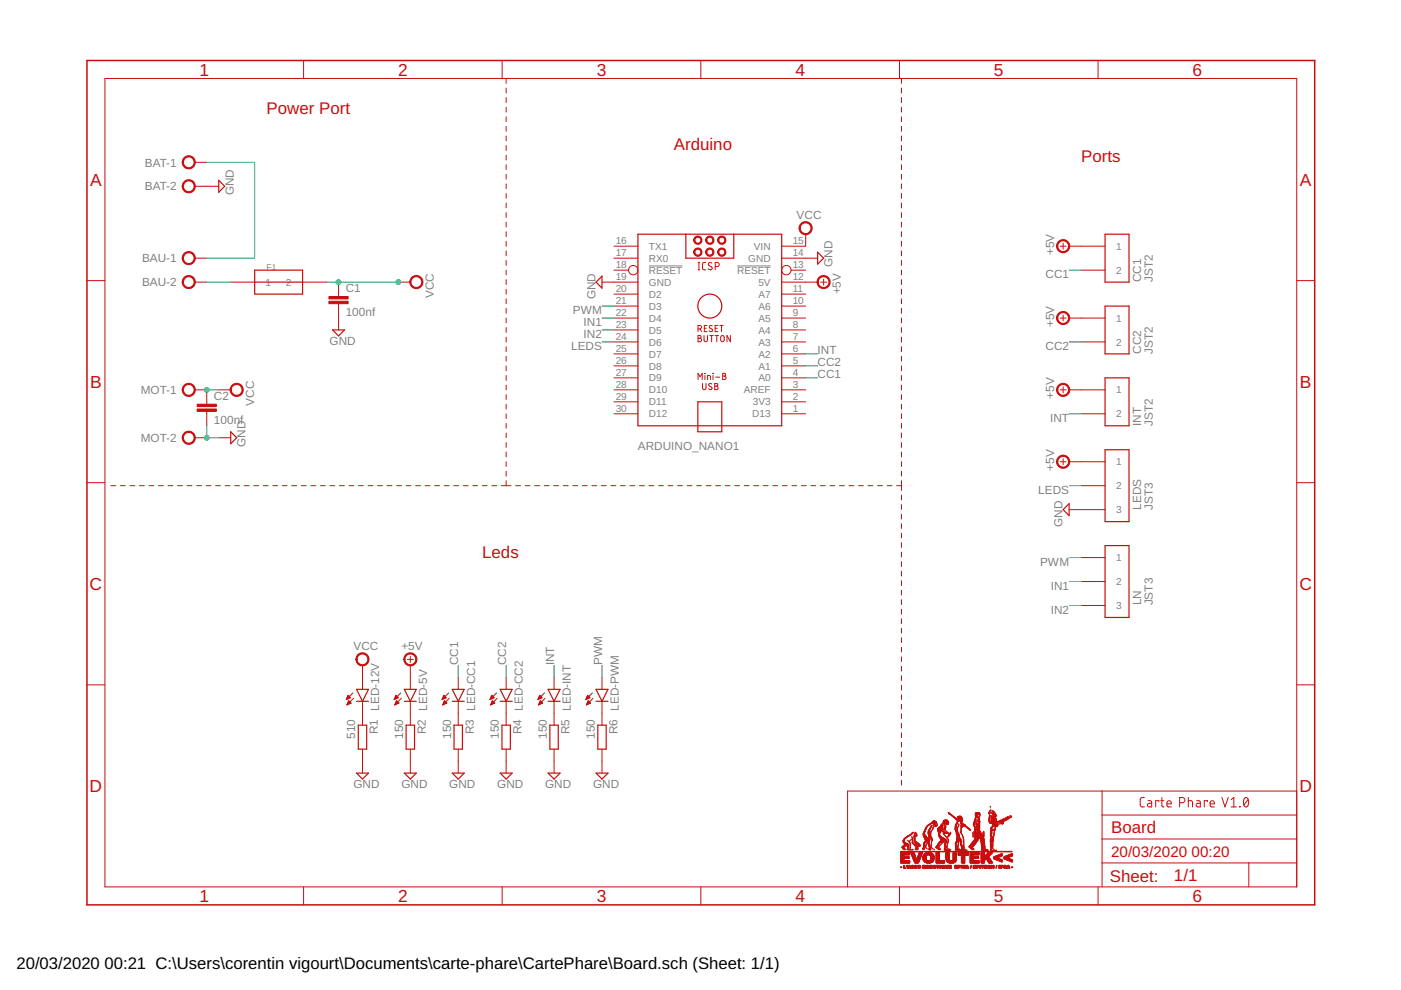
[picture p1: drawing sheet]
<svg xmlns="http://www.w3.org/2000/svg" width="297mm" height="210mm" viewBox="0 0 297 210" stroke-linecap="round" stroke-linejoin="round" font-family="sans-serif">
<defs><g id="words">
<g font-size="3.7" fill="#c90d0c">
<text x="42.3" y="16">1</text>
<text x="84.4" y="16">2</text>
<text x="126.5" y="16">3</text>
<text x="168.6" y="16">4</text>
<text x="210.7" y="16">5</text>
<text x="252.9" y="16">6</text>
<text x="19.1" y="39.4">A</text>
<text x="275.6" y="39.4">A</text>
<text x="19.1" y="82.2">B</text>
<text x="275.6" y="82.2">B</text>
<text x="19" y="125.1">C</text>
<text x="275.5" y="125.1">C</text>
<text x="19" y="167.9">D</text>
<text x="275.5" y="167.9">D</text>
<text x="42.3" y="191.2">1</text>
<text x="84.4" y="191.2">2</text>
<text x="126.5" y="191.2">3</text>
<text x="168.6" y="191.2">4</text>
<text x="210.7" y="191.2">5</text>
<text x="252.9" y="191.2">6</text>
</g>
<g font-size="3.6" fill="#c90d0c">
<text x="56.5" y="24.3">Power Port</text>
<text x="142.9" y="31.9">Arduino</text>
<text x="229.2" y="34.4">Ports</text>
<text x="102.2" y="118.2">Leds</text>
<text x="235.6" y="176.6">Board</text>
<text x="235.3" y="186.9">Sheet:</text>
<text x="248.9" y="186.8">1/1</text>
</g>
<g font-size="3.5">
<text x="3.5" y="205.4">20/03/2020</text>
<text x="22.2" y="205.4">00:21 C:\Users\corentin vigourt\Documents\carte-phare\CartePhare\Board.sch (Sheet: 1/1)</text>
</g>
<g font-size="3.2" fill="#c90d0c">
<text x="235.6" y="181.7">20/03/2020</text>
<text x="252.6" y="181.7">00:20</text>
</g>
<g font-size="2.5" fill="#808080">
<text x="30.7" y="35.3">BAT-1</text>
<text x="30.7" y="40.4">BAT-2</text>
<text x="49.5" y="41.4" transform="rotate(-90 49.5 41.4)">GND</text>
<text x="168.9" y="46.5">VCC</text>
<text x="30.1" y="55.6">BAU-1</text>
<text x="176.5" y="56.6" transform="rotate(-90 176.5 56.6)">GND</text>
<text x="221.7" y="59">CC1</text>
<text x="223.5" y="54.1" transform="rotate(-90 223.5 54.1)">+5V</text>
<text x="241.9" y="59.8" transform="rotate(-90 241.9 59.8)">CC1</text>
<text x="244.5" y="59.8" transform="rotate(-90 244.5 59.8)">JST2</text>
<text x="30.1" y="60.7">BAU-2</text>
<text x="73.3" y="62">C1</text>
<text x="92" y="63.2" transform="rotate(-90 92 63.2)">VCC</text>
<text x="126.2" y="63.4" transform="rotate(-90 126.2 63.4)">GND</text>
<text x="178.3" y="62.4" transform="rotate(-90 178.3 62.4)">+5V</text>
<text x="73.3" y="67">100nf</text>
<text x="121.5" y="66.7">PWM</text>
<text x="123.7" y="69.2">IN1</text>
<text x="123.7" y="71.7">IN2</text>
<text x="223.5" y="69.3" transform="rotate(-90 223.5 69.3)">+5V</text>
<text x="69.9" y="73.1">GND</text>
<text x="121.1" y="74.3">LEDS</text>
<text x="173.3" y="77.6">CC2</text>
<text x="173.3" y="75">INT</text>
<text x="221.7" y="74.3">CC2</text>
<text x="241.9" y="75" transform="rotate(-90 241.9 75)">CC2</text>
<text x="244.5" y="75" transform="rotate(-90 244.5 75)">JST2</text>
<text x="29.8" y="83.6">MOT-1</text>
<text x="173.3" y="80.1">CC1</text>
<text x="45.4" y="89.9">100nf</text>
<text x="45.4" y="84.8">C2</text>
<text x="53.9" y="86" transform="rotate(-90 53.9 86)">VCC</text>
<text x="222.6" y="89.5">INT</text>
<text x="223.5" y="84.6" transform="rotate(-90 223.5 84.6)">+5V</text>
<text x="29.8" y="93.7">MOT-2</text>
<text x="52.1" y="94.7" transform="rotate(-90 52.1 94.7)">GND</text>
<text x="135.3" y="95.4">ARDUINO_NANO1</text>
<text x="241.9" y="90.3" transform="rotate(-90 241.9 90.3)">INT</text>
<text x="244.5" y="90.3" transform="rotate(-90 244.5 90.3)">JST2</text>
<text x="223.5" y="99.8" transform="rotate(-90 223.5 99.8)">+5V</text>
<text x="220.1" y="104.8">LEDS</text>
<text x="225.3" y="111.7" transform="rotate(-90 225.3 111.7)">GND</text>
<text x="241.9" y="108.1" transform="rotate(-90 241.9 108.1)">LEDS</text>
<text x="244.5" y="108.1" transform="rotate(-90 244.5 108.1)">JST3</text>
<text x="220.5" y="120">PWM</text>
<text x="222.8" y="125.1">IN1</text>
<text x="222.8" y="130.1">IN2</text>
<text x="241.9" y="128.4" transform="rotate(-90 241.9 128.4)">LN</text>
<text x="244.5" y="128.4" transform="rotate(-90 244.5 128.4)">JST3</text>
<text x="74.9" y="137.9">VCC</text>
<text x="85.1" y="137.9">+5V</text>
<text x="97.2" y="141.1" transform="rotate(-90 97.2 141.1)">CC1</text>
<text x="107.3" y="141.1" transform="rotate(-90 107.3 141.1)">CC2</text>
<text x="117.5" y="141.1" transform="rotate(-90 117.5 141.1)">INT</text>
<text x="127.6" y="141.1" transform="rotate(-90 127.6 141.1)">PWM</text>
<text x="80.1" y="155.7" transform="rotate(-90 80.1 155.7)">R1</text>
<text x="80.4" y="150.7" transform="rotate(-90 80.4 150.7)">LED-12V</text>
<text x="90.3" y="155.7" transform="rotate(-90 90.3 155.7)">R2</text>
<text x="90.6" y="150.7" transform="rotate(-90 90.6 150.7)">LED-5V</text>
<text x="100.4" y="155.7" transform="rotate(-90 100.4 155.7)">R3</text>
<text x="100.7" y="150.7" transform="rotate(-90 100.7 150.7)">LED-CC1</text>
<text x="110.6" y="155.7" transform="rotate(-90 110.6 155.7)">R4</text>
<text x="110.9" y="150.7" transform="rotate(-90 110.9 150.7)">LED-CC2</text>
<text x="120.8" y="155.7" transform="rotate(-90 120.8 155.7)">R5</text>
<text x="121" y="150.7" transform="rotate(-90 121 150.7)">LED-INT</text>
<text x="130.9" y="155.7" transform="rotate(-90 130.9 155.7)">R6</text>
<text x="131.2" y="150.7" transform="rotate(-90 131.2 150.7)">LED-PWM</text>
<text x="75.3" y="156.7" transform="rotate(-90 75.3 156.7)">510</text>
<text x="85.5" y="156.7" transform="rotate(-90 85.5 156.7)">150</text>
<text x="95.6" y="156.7" transform="rotate(-90 95.6 156.7)">150</text>
<text x="105.8" y="156.7" transform="rotate(-90 105.8 156.7)">150</text>
<text x="116" y="156.7" transform="rotate(-90 116 156.7)">150</text>
<text x="126.1" y="156.7" transform="rotate(-90 126.1 156.7)">150</text>
<text x="74.9" y="167.1">GND</text>
<text x="85.1" y="167.1">GND</text>
<text x="95.3" y="167.1">GND</text>
<text x="105.4" y="167.1">GND</text>
<text x="115.6" y="167.1">GND</text>
<text x="125.7" y="167.1">GND</text>
</g>
<g font-size="2.1" fill="#808080">
<text x="130.5" y="51.8">16</text>
<text x="137.6" y="53">TX1</text>
<text x="159.8" y="53">VIN</text>
<text x="168.1" y="51.8">15</text>
<text x="236.6" y="53">1</text>
<text x="130.5" y="54.4">17</text>
<text x="130.5" y="56.9">18</text>
<text x="130.5" y="59.5">19</text>
<text x="137.6" y="55.5">RX0</text>
<text x="137.6" y="58">RESET</text>
<text x="156.3" y="58">RESET</text>
<text x="158.6" y="55.5">GND</text>
<text x="168.1" y="59.5">12</text>
<text x="168.1" y="56.9">13</text>
<text x="168.1" y="54.4">14</text>
<text x="236.6" y="58">2</text>
<text x="56.3" y="60.6">1</text>
<text x="60.6" y="60.6">2</text>
<text x="130.5" y="62">20</text>
<text x="130.5" y="64.5">21</text>
<text x="137.6" y="60.6">GND</text>
<text x="137.6" y="63.1">D2</text>
<text x="137.6" y="65.6">D3</text>
<text x="160.8" y="65.6">A6</text>
<text x="160.8" y="63.1">A7</text>
<text x="160.8" y="60.6">5V</text>
<text x="168.1" y="64.5">10</text>
<text x="168.1" y="62">11</text>
<text x="130.5" y="67.1">22</text>
<text x="130.5" y="69.6">23</text>
<text x="137.6" y="68.2">D4</text>
<text x="137.6" y="70.7">D5</text>
<text x="160.8" y="70.7">A4</text>
<text x="160.8" y="68.2">A5</text>
<text x="168.1" y="69.6">8</text>
<text x="168.1" y="67.1">9</text>
<text x="236.6" y="68.2">1</text>
<text x="130.5" y="72.1">24</text>
<text x="130.5" y="74.7">25</text>
<text x="130.5" y="77.2">26</text>
<text x="137.6" y="73.3">D6</text>
<text x="137.6" y="75.8">D7</text>
<text x="160.8" y="75.8">A2</text>
<text x="160.8" y="73.3">A3</text>
<text x="168.1" y="77.2">5</text>
<text x="168.1" y="74.7">6</text>
<text x="168.1" y="72.1">7</text>
<text x="236.6" y="73.3">2</text>
<text x="130.5" y="79.8">27</text>
<text x="130.5" y="82.3">28</text>
<text x="137.6" y="78.3">D8</text>
<text x="137.6" y="80.9">D9</text>
<text x="137.6" y="83.4">D10</text>
<text x="157.7" y="83.4">AREF</text>
<text x="160.8" y="80.9">A0</text>
<text x="160.8" y="78.3">A1</text>
<text x="168.1" y="82.3">3</text>
<text x="168.1" y="79.8">4</text>
<text x="236.6" y="83.4">1</text>
<text x="130.5" y="84.8">29</text>
<text x="130.5" y="87.4">30</text>
<text x="137.6" y="86">D11</text>
<text x="137.6" y="88.5">D12</text>
<text x="159.5" y="88.5">D13</text>
<text x="159.6" y="86">3V3</text>
<text x="168.1" y="87.4">1</text>
<text x="168.1" y="84.8">2</text>
<text x="236.6" y="88.5">2</text>
<text x="236.6" y="98.7">1</text>
<text x="236.6" y="103.7">2</text>
<text x="236.6" y="108.8">3</text>
<text x="236.6" y="119">1</text>
<text x="236.6" y="124.1">2</text>
<text x="236.6" y="129.1">3</text>
</g>
<text font-size="1.8" fill="#808080" x="56.5" y="57.3">F1</text>
</g></defs>
<path d="M137.6 56.4h7.1M156.3 56.4h7.1" fill="none" stroke="#808080" stroke-width=".21"/>
<g fill="none" stroke="#c90d0c" stroke-width=".21">
<path d="M22.2 16.6h252.7v171.4h-252.7zM64.4 12.8v3.8M106.5 12.8v3.8M107.3 16.6v1.1M107.3 18.7v1M148.6 12.8v3.8M190.7 12.8v3.8M191.1 16.6v1.1M191.1 18.7v1M232.8 12.8v3.8M41.3 34.4h2.5M41.3 39.5h5.1"/>
<path d="M107.3 20.7v1M107.3 22.7v1.1M107.3 24.8v1M107.3 26.8v1M107.3 28.8v1.1M107.3 30.9v1M107.3 32.9v1M107.3 34.9v1M107.3 37v1M107.3 39v1M191.1 20.7v1M191.1 22.7v1.1"/>
<path d="M191.1 24.8v1M191.1 26.8v1M191.1 28.8v1.1M191.1 30.9v1M191.1 32.9v1M191.1 34.9v1M191.1 37v1M191.1 39v1M18.4 59.5h3.8M41.3 54.7h2.5M41.3 59.8h2.5M48.9 59.8h5.1"/>
<path d="M64.2 59.8h5M71.8 59.8v3.1M84.5 59.8h2.5M107.3 41v1M107.3 43.1v1M107.3 45.1v1M107.3 47.1v1M107.3 49.1v1.1M107.3 51.2v1M107.3 53.2v1M107.3 55.2v1.1M107.3 57.3v1"/>
<path d="M107.3 59.3v1M127.6 59.8h7.7M130.2 52.2h5.1M130.2 54.7h5.1M130.2 57.3h3.1M148 57.2h.4M148 55.6h.4M148.2 55.6v1.6M149.6 55.6l-.6 .2-.1 .2 .1 1 .6 .2M150.9 55.8l-.4-.2-.3 .4 .1 .3 .5 .3a.39 .39 0 0 1 .1 .5 .39 .39 0 0 1-.6 0l-.2-.1M151.6 56.5h.5a.43 .43 0 0 0 .4-.4 .43 .43 0 0 0-.4-.5h-.5v1.6M165.7 54.7h7.7"/>
<path d="M165.7 59.8h7.7M167.7 57.3h3.1M170.8 49.7v2.5h-5.1M174 59.8h1.3M174.6 59.2v1.3M191.1 41v1M191.1 43.1v1M191.1 45.1v1M191.1 47.1v1M191.1 49.1v1.1M191.1 51.2v1M191.1 53.2v1"/>
<path d="M191.1 55.2v1.1M191.1 57.3v1M191.1 59.3v1M224.8 52.2h1.2M225.4 51.6v1.2M226.7 52.2h7.6M229.2 57.3h5.1M274.9 59.5h3.8M71.8 64.4v5.6M107.3 61.3v1.1M107.3 63.4v1M107.3 65.4v1"/>
<path d="M107.3 67.4v1.1M107.3 69.4v1.1M107.3 71.5v1M107.3 73.5v1M107.3 75.5v1.1M107.3 77.6v1M107.3 79.6v1M130.2 62.4h5.1M130.2 64.9h5.1M130.2 67.4h5.1M130.2 70h5.1M130.2 72.5h5.1"/>
<path d="M130.2 75h5.1M130.2 77.6h5.1M148 69.7h.4a.37 .37 0 0 0 .3-.3 .37 .37 0 0 0-.3-.4h-.4v1.3M148 71.1l.6 .1 .1 .3-.3 .2a.37 .37 0 0 1 .3 .4 .37 .37 0 0 1-.3 .4h-.4zM148 71.7h.4M148.4 69.7l.3 .6M149.3 71.1v1a.37 .37 0 0 0 .3 .4 .37 .37 0 0 0 .4-.4v-1M149.3 69.6h.5M149.4 79.2h.1M149.5 79.6v.9M149.9 69h-.6v1.3h.6M150.5 71.1h.7"/>
<path d="M150.9 71.1v1.4M151 69.1l-.4-.1-.2 .3 .1 .3 .4 .2a.36 .36 0 0 1 0 .5 .36 .36 0 0 1-.6-.2M151.1 79.2h.1M151.2 79.6v.9M151.6 69.6h.5M151.6 71.1h.7M151.7 80h.9M152 71.1v1.4M152.2 69h-.6v1.3h.6M152.6 69h.7M152.9 71.2h.4l.2 .2v.7a.37 .37 0 0 1-.3 .4 .37 .37 0 0 1-.4-.4zM153 69v1.3"/>
<path d="M153.2 79.2l.6 .1v.3l-.2 .1a.37 .37 0 0 1 .3 .4 .37 .37 0 0 1-.3 .4h-.4zM153.2 79.7h.4M154.9 71.1v1.4l-.8-1.4v1.4M165.7 62.4h5.1M165.7 64.9h5.1M165.7 67.4h5.1M165.7 70h5.1M165.7 72.5h5.1M165.7 75h5.1M165.7 77.6h5.1M191.1 61.3v1.1M191.1 63.4v1"/>
<path d="M191.1 65.4v1M191.1 67.4v1.1M191.1 69.4v1.1M191.1 71.5v1M191.1 73.5v1M191.1 75.5v1.1M191.1 77.6v1M191.1 79.6v1M224.8 67.4h1.2M225.4 66.8v1.3M226.7 67.4h7.6M229.2 72.5h5.1"/>
<path d="M41.3 82.7h2.5v3M41.3 92.8h2.5M43.8 87.2v3.1M46.4 82.7h2.5M46.4 92.8h2.5M107.3 81.6v1.1M107.3 83.7v1M107.3 85.7v1M107.3 87.7v1.1M107.3 89.8v1M107.3 91.8v1M107.3 93.8v1"/>
<path d="M107.3 95.8v1.1M107.3 97.9v1M107.3 99.9v1M130.2 80.1h5.1M130.2 82.7h5.1M130.2 85.2h5.1M130.2 87.7h5.1M148 80.5v-1.3l.4 .7 .5-.7v1.3M148.9 81.3v1a.37 .37 0 0 0 .4 .3 .37 .37 0 0 0 .4-.3v-1M150 80.5v-.9l.6 .1v.8M150.9 81.4l-.4-.1-.2 .3 .1 .3 .4 .2a.35 .35 0 0 1 0 .5 .35 .35 0 0 1-.6-.2M151.5 81.3l.6 .1v.4l-.2 .1a.37 .37 0 0 1 .4 .3 .37 .37 0 0 1-.4 .4h-.4z"/>
<path d="M151.5 81.9h.4M165.7 80.1h5.1M165.7 82.7h5.1M165.7 85.2h5.1M165.7 87.7h5.1M191.1 81.6v1.1M191.1 83.7v1M191.1 85.7v1M191.1 87.7v1.1M191.1 89.8v1M191.1 91.8v1M191.1 93.8v1"/>
<path d="M191.1 95.8v1.1M191.1 97.9v1M191.1 99.9v1M224.8 82.7h1.2M224.8 97.9h1.2M225.4 82v1.3M225.4 97.3v1.2M226.7 82.7h7.6M226.7 97.9h7.6M229.2 87.7h5.1M18.4 102.3h3.8M23.5 103h1"/>
<path d="M25.5 103h1.1M27.6 103h1M29.6 103h1M31.6 103h1M33.6 103h1M35.6 103h1M37.7 103h1M39.7 103h1M41.7 103h1M43.7 103h1M45.7 103h1M47.8 103h1"/>
<path d="M49.8 103h1M51.8 103h1M53.8 103h1M55.8 103h1M57.8 103h1.1M59.9 103h1M61.9 103h1M63.9 103h1M65.9 103h1M67.9 103h1.1M70 103h1M72 103h1"/>
<path d="M74 103h1M76 103h1M78 103h1.1M80.1 103h1M82.1 103h1M84.1 103h1M86.1 103h1M88.1 103h1.1M90.1 103h1.1M92.2 103h1M94.2 103h1M96.2 103h1"/>
<path d="M98.2 103h1.1M100.2 103h1.1M102.3 103h1M104.3 103h1M106.3 103h2M107.3 101.9v1.1M109.3 103h1.1M111.4 103h1M113.4 103h1M115.4 103h1M117.4 103h1M119.4 103h1.1"/>
<path d="M121.5 103h1M123.5 103h1M125.5 103h1M127.5 103h1M129.5 103h1.1M131.6 103h1M133.6 103h1M135.6 103h1M137.6 103h1M139.6 103h1.1M141.6 103h1.1M143.7 103h1"/>
<path d="M145.7 103h1M147.7 103h1M149.7 103h1M151.7 103h1.1M153.8 103h1M155.8 103h1M157.8 103h1M159.8 103h1M161.8 103h1.1M163.9 103h1M165.9 103h1M167.9 103h1"/>
<path d="M169.9 103h1M171.9 103h1.1M173.9 103h1.1M176 103h1M178 103h1M180 103h1M182 103h1M184 103h1.1M186.1 103h1M188.1 103h1M190.1 103h1M191.1 101.9v2.1"/>
<path d="M191.1 105v1M191.1 107v1M191.1 109v1M191.1 111v1.1M191.1 113.1v1M191.1 115.1v1M191.1 117.1v1M191.1 119.1v1M226.7 108.1h7.6M229.2 103h5.1M229.2 118.2h5.1M274.9 102.3h3.8"/>
<path d="M86.4 139.8h1.2M87 139.2v1.2M191.1 121.1v1M191.1 123.1v1M191.1 125.1v1.1M191.1 127.1v1.1M191.1 129.2v1M191.1 131.2v1M191.1 133.2v1M191.1 135.2v1M191.1 137.2v1M191.1 139.3v1"/>
<path d="M229.2 123.3h5.1M229.2 128.4h5.1M18.4 145.2h3.8M73.5 148.2h.2M73.5 148.1h.5M73.6 148h.6M73.6 149.4h.1M73.6 147.8h.6M73.6 149.3h.3M73.7 149.2h.5M73.7 147.7h.4M73.7 147.6h.3"/>
<path d="M73.7 149h.7M73.8 147.5h.1M73.8 148.9h.5M73.8 147.4l.5 .5-.9 .4zM73.8 148.8h.4M73.9 148.7h.1M73.9 148.6l.5 .5-.8 .4zM74.8 146.9l-1.4 1.4M75 148.1l-1.4 1.4M76.9 141.1v5.1M76.9 148.7v5.1M76.9 158.8v5.1"/>
<path d="M83.6 148.2h.2M83.7 148.1h.4M83.7 149.4h.1M83.7 148h.7M83.8 147.8h.6M83.8 149.3h.3M83.8 147.7h.4M83.8 149.2h.6M83.9 147.6h.2M83.9 149h.7M83.9 147.5h.1M83.9 148.9h.5"/>
<path d="M83.9 147.4l.6 .5-.9 .4zM84 148.8h.3M84 148.7h.2M84.1 148.6l.5 .5-.9 .4zM85 146.9l-1.4 1.4M85.1 148.1l-1.4 1.4M87 141.1v5.1M87 148.7v5.1M87 158.8v5.1M93.8 148.2h.2M93.8 148.1h.5M93.9 149.4h.1"/>
<path d="M93.9 148h.7M93.9 147.8h.6M93.9 149.3h.4M94 147.7h.4M94 149.2h.5M94 147.6h.3M94 149h.7M94.1 147.5h.1M94.1 148.9h.5M94.1 147.4l.5 .5-.9 .4zM94.1 148.8h.4M94.2 148.7h.2"/>
<path d="M94.2 148.6l.5 .5-.8 .4zM95.1 146.9l-1.4 1.4M95.2 148.1l-1.3 1.4M97.2 143.6v2.6M97.2 148.7v5.1M97.2 158.8v5.1M103.9 148.2h.3M104 148.1h.4M104 148h.7M104 149.4h.1M104.1 147.8h.6M104.1 149.3h.3"/>
<path d="M104.1 147.7h.5M104.1 149.2h.6M104.2 147.6h.2M104.2 149h.7M104.2 147.5h.1M104.2 148.9h.6M104.3 147.4l.5 .5-.9 .4zM104.3 148.8h.3M104.4 148.7h.1M104.4 148.6l.5 .5-.9 .4zM105.3 146.9l-1.4 1.4M105.4 148.1l-1.4 1.4"/>
<path d="M107.3 143.6v2.6M107.3 148.7v5.1M107.3 158.8v5.1M114.1 148.2h.2M114.2 148.1h.4M114.2 148h.7M114.2 149.4h.1M114.3 147.8h.6M114.3 149.3h.3M114.3 147.7h.4M114.3 149.2h.6M114.4 147.6h.2"/>
<path d="M114.4 149h.6M114.4 147.5h.1M114.4 148.9h.5M114.4 147.4l.5 .5-.9 .4zM114.4 148.8h.4M114.5 148.7h.2M114.6 148.6l.5 .5-.9 .4zM115.4 146.9l-1.4 1.4M115.6 148.1l-1.4 1.4M117.5 143.6v2.6M117.5 148.7v5.1M117.5 158.8v5.1"/>
<path d="M124.2 148.2h.3M124.3 148.1h.5M124.4 148h.6M124.4 149.4h.1M124.4 147.8h.6M124.4 149.3h.3M124.5 147.7h.4M124.5 149.2h.5M124.5 149h.7M124.5 147.6h.3M124.6 147.5h.1M124.6 148.9h.5"/>
<path d="M124.6 147.4l.5 .5-.9 .4zM124.6 148.8h.3M124.7 148.7h.1M124.7 148.6l.5 .5-.9 .4zM125.6 146.9l-1.4 1.4M125.7 148.1l-1.4 1.4M127.6 143.6v2.6M127.6 148.7v5.1M127.6 158.8v5.1M191.1 141.3v1M191.1 143.3v1M191.1 145.3v1"/>
<path d="M191.1 147.3v1M191.1 149.3v1M191.1 151.3v1.1M191.1 153.4v1M191.1 155.4v1M191.1 157.4v1M191.1 159.4v1M274.9 145.2h3.8M191.1 161.4v1M191.1 163.4v1M191.1 165.4v1.1M233.7 167.7v20.3"/>
<path d="M233.7 177.9h41.2M233.7 172.8h41.2M242.6 169.1h-.6l-.3 .4 .1 1.3 .2 .3h.6M243.4 169.8h.6l.2 .2v1.1h-.5a.39 .39 0 0 1-.4-.4 .39 .39 0 0 1 .4-.4h.5M245.7 170v-.2h-.7v1.3M246.1 169.8h.7M246.3 169.1l.1 1.8 .4 .2M247.4 170.4h.9a.48 .48 0 0 0-.3-.6 .48 .48 0 0 0-.6 .4l.1 .8 .8 .1M250.1 170.2h.6a.56 .56 0 0 0 .5-.6 .56 .56 0 0 0-.5-.5h-.6v2M251.9 169.8l.8 .1 .1 1.2M251.9 169.1v2M253.7 169.8h.6l.2 .2v1.1h-.5a.39 .39 0 0 1-.4-.4 .39 .39 0 0 1 .4-.4h.5"/>
<path d="M256 170v-.2h-.7v1.3M256.6 170.4h.9a.48 .48 0 0 0-.3-.6 .48 .48 0 0 0-.6 .4l.1 .8 .8 .1M259.1 169.1l.6 2 .7-2M261 171.1h1.1M261 169.5l.6-.4v2M262.8 171l.1 .1zM263.9 169.2l.1-.1a.84 .84 0 0 1 .7 1.2v.3a.49 .49 0 0 1-.5 .5 .49 .49 0 0 1-.5-.5v-.8zM264.6 169.5l-.9 1.1M274.9 167.7h-95.2v20.3M64.4 188v3.9M106.5 188v3.9M148.6 188v3.9"/>
<path d="M190.7 188v3.9M232.8 188v3.9M233.7 183h41.2M264.8 183v5"/>
<circle cx="134.3" cy="57.3" r=".99"/>
<circle cx="166.7" cy="57.3" r=".99"/>
</g>
<g fill="#c90d0c" stroke="#c90d0c" stroke-width=".21">
<path d="M191.6 184.1h.5z"/>
<path d="M192.4 184.1h.2z"/>
<path d="M192.9 184.1h.2z"/>
<path d="M193.3 184.1h.3z"/>
<path d="M194 184.1h.3z"/>
<path d="M194.7 184.1h.3z"/>
<path d="M195.6 184.1h.2z"/>
<path d="M196 184.1h.3z"/>
<path d="M196.5 184.1h.3z"/>
<path d="M197.1 184.1h.5z"/>
<path d="M198 184.1h.3z"/>
<path d="M198.7 184.1h.2z"/>
<path d="M199.3 184.1h.2z"/>
<path d="M199.7 184.1h.6z"/>
<path d="M200.5 184.1h.4z"/>
<path d="M201.2 184.1h.5z"/>
<path d="M202.4 184.1h.6z"/>
<path d="M203.1 184.1h.2z"/>
<path d="M203.8 184.1h.2z"/>
<path d="M204.3 184.1h.2z"/>
<path d="M204.7 184.1h.2z"/>
<path d="M205.2 184.1h.2z"/>
<path d="M206.3 184.1h.6z"/>
<path d="M207 184.1h.2z"/>
<path d="M207.7 184.1h.2z"/>
<path d="M208.2 184.1h.2z"/>
<path d="M208.7 184.1h.6z"/>
<path d="M209.5 184.1h.4z"/>
<path d="M210.1 184.1h.2z"/>
<path d="M210.5 184.1h.3z"/>
<path d="M211.8 184.1h.2z"/>
<path d="M212.1 184.1h.2z"/>
<path d="M212.9 184.1h.3z"/>
<path d="M213.4 184.1h.2z"/>
<path d="M213.9 184.1h.2z"/>
<path d="M191.6 184h.5z"/>
<path d="M192.4 184h.2z"/>
<path d="M192.9 184h.2z"/>
<path d="M193.2 184h.5z"/>
<path d="M193.9 184h.5z"/>
<path d="M194.6 184h.5z"/>
<path d="M195.6 184h.2z"/>
<path d="M196 184h.2z"/>
<path d="M196.4 184h.5z"/>
<path d="M197.1 184h.6z"/>
<path d="M197.9 184h.5z"/>
<path d="M198.7 184h.2z"/>
<path d="M199.2 184h.3z"/>
<path d="M199.7 184h.5z"/>
<path d="M200.4 184h.6z"/>
<path d="M201.2 184h.5z"/>
<path d="M202.4 184h.6z"/>
<path d="M203.1 184h.2z"/>
<path d="M203.8 184h.2z"/>
<path d="M204.3 184h.2z"/>
<path d="M204.7 184h.2z"/>
<path d="M205.2 184h.2z"/>
<path d="M206.3 184h.6z"/>
<path d="M207 184h.2z"/>
<path d="M207.7 184h.2z"/>
<path d="M208.2 184h.2z"/>
<path d="M208.7 184h.6z"/>
<path d="M209.5 184h.5z"/>
<path d="M210.1 184h.3z"/>
<path d="M210.5 184h.3z"/>
<path d="M211.8 184h.2z"/>
<path d="M212.1 184h.2z"/>
<path d="M212.8 184h.5z"/>
<path d="M213.4 184h.3z"/>
<path d="M213.9 184h.2z"/>
<path d="M192.5 184h.6z"/>
<path d="M193.2 184h.2z"/>
<path d="M193.5 184h.2z"/>
<path d="M193.8 184h.3z"/>
<path d="M194.1 184h.3z"/>
<path d="M194.6 184h.6z"/>
<path d="M196.3 184h.6z"/>
<path d="M197.9 184h.6z"/>
<path d="M199.6 184h.6z"/>
<path d="M204.7 184h.7z"/>
<path d="M209.4 184h.6z"/>
<path d="M212.8 184h.2z"/>
<path d="M213.1 184h.2z"/>
<path d="M213.4 184h.7z"/>
<path d="M190.9 183.9l.3 .1z"/>
<path d="M191.6 183.9l.2 .1z"/>
<path d="M192.5 183.9l.6 .1z"/>
<path d="M193.2 183.9l.2 .1z"/>
<path d="M193.5 183.9l.2 .1z"/>
<path d="M193.8 183.9l.3 .1z"/>
<path d="M194.2 183.9l.3 .1z"/>
<path d="M194.5 183.9l.3 .1z"/>
<path d="M195 183.9l.2 .1z"/>
<path d="M195.6 183.9l.2 .1z"/>
<path d="M195.9 183.9l.3 .1z"/>
<path d="M196.3 183.9l.3 .1z"/>
<path d="M196.7 183.9l.3 .1z"/>
<path d="M197.1 183.9l.2 .1z"/>
<path d="M197.5 183.9l.2 .1z"/>
<path d="M197.8 183.9l.3 .1z"/>
<path d="M198.2 183.9l.3 .1z"/>
<path d="M198.7 183.9l.2 .1z"/>
<path d="M199.2 183.9l.3 .1z"/>
<path d="M199.6 183.9l.2 .1z"/>
<path d="M199.9 183.9l.3 .1z"/>
<path d="M200.4 183.9l.2 .1z"/>
<path d="M200.8 183.9l.2 .1z"/>
<path d="M201.1 183.9l.3 .1z"/>
<path d="M202.4 183.9l.3 .1z"/>
<path d="M203.1 183.9l.2 .1z"/>
<path d="M203.8 183.9l.2 .1z"/>
<path d="M204.3 183.9l.2 .1z"/>
<path d="M204.8 183.9l.5 .1z"/>
<path d="M206.3 183.9l.2 .1z"/>
<path d="M207 183.9l.2 .1z"/>
<path d="M207.7 183.9l.2 .1z"/>
<path d="M208.2 183.9l.2 .1z"/>
<path d="M208.7 183.9l.2 .1z"/>
<path d="M209.4 183.9l.2 .1z"/>
<path d="M209.8 183.9l.2 .1z"/>
<path d="M210.1 183.9l.3 .1z"/>
<path d="M210.5 183.9l.3 .1z"/>
<path d="M211.8 183.9l.2 .1z"/>
<path d="M212.1 183.9l.2 .1z"/>
<path d="M212.8 183.9l.2 .1z"/>
<path d="M213.1 183.9l.3 .1z"/>
<path d="M213.5 183.9l.6 .1z"/>
<path d="M214.5 183.9l.2 .1z"/>
<path d="M190.9 183.9h.3z"/>
<path d="M191.6 183.9h.2z"/>
<path d="M192.5 183.9h.5z"/>
<path d="M193.5 183.9h.2z"/>
<path d="M194.2 183.9h.3z"/>
<path d="M194.5 183.9h.3z"/>
<path d="M195 183.9h.2z"/>
<path d="M195.6 183.9h.2z"/>
<path d="M195.9 183.9h.3z"/>
<path d="M196.3 183.9h.2z"/>
<path d="M196.8 183.9h.2z"/>
<path d="M197.1 183.9h.2z"/>
<path d="M197.5 183.9h.2z"/>
<path d="M197.8 183.9h.2z"/>
<path d="M198.3 183.9h.2z"/>
<path d="M198.7 183.9h.2z"/>
<path d="M199.2 183.9h.3z"/>
<path d="M199.6 183.9h.2z"/>
<path d="M200 183.9h.2z"/>
<path d="M200.4 183.9h.2z"/>
<path d="M200.8 183.9h.2z"/>
<path d="M201.1 183.9h.3z"/>
<path d="M202.4 183.9h.2z"/>
<path d="M203.1 183.9h.2z"/>
<path d="M203.8 183.9h.2z"/>
<path d="M204.3 183.9h.2z"/>
<path d="M204.8 183.9h.5z"/>
<path d="M206.3 183.9h.2z"/>
<path d="M207 183.9h.2z"/>
<path d="M207.7 183.9h.2z"/>
<path d="M208.2 183.9h.2z"/>
<path d="M208.7 183.9h.2z"/>
<path d="M209.4 183.9h.2z"/>
<path d="M209.8 183.9h.2z"/>
<path d="M210.1 183.9h.3z"/>
<path d="M210.5 183.9h.3z"/>
<path d="M211.8 183.9h.2z"/>
<path d="M212.1 183.9h.2z"/>
<path d="M213.1 183.9h.3z"/>
<path d="M213.5 183.9h.6z"/>
<path d="M214.5 183.9h.2z"/>
<path d="M190.9 183.8l.3 .1z"/>
<path d="M191.6 183.8l.2 .1z"/>
<path d="M192.5 183.8l.2 .1z"/>
<path d="M192.8 183.8l.2 .1z"/>
<path d="M193.4 183.8l.3 .1z"/>
<path d="M194.1 183.8l.3 .1z"/>
<path d="M194.5 183.8l.2 .1z"/>
<path d="M195 183.8l.2 .1z"/>
<path d="M195.6 183.8l.5 .1z"/>
<path d="M196.3 183.8l.2 .1z"/>
<path d="M196.8 183.8l.2 .1z"/>
<path d="M197.1 183.8l.6 .1z"/>
<path d="M197.8 183.8l.2 .1z"/>
<path d="M198.3 183.8l.2 .1z"/>
<path d="M198.7 183.8l.2 .1z"/>
<path d="M199.2 183.8l.3 .1z"/>
<path d="M199.6 183.8l.2 .1z"/>
<path d="M200 183.8l.3 .1z"/>
<path d="M200.4 183.8l.2 .1z"/>
<path d="M200.8 183.8l.2 .1z"/>
<path d="M201.1 183.8l.6 .1z"/>
<path d="M202.4 183.8l.5 .1z"/>
<path d="M203.1 183.8l.5 .1z"/>
<path d="M203.8 183.8l.2 .1z"/>
<path d="M204.3 183.8l.2 .1z"/>
<path d="M204.8 183.8l.2 .1z"/>
<path d="M205.1 183.8l.2 .1z"/>
<path d="M206.3 183.8l.5 .1z"/>
<path d="M207 183.8l.5 .1z"/>
<path d="M207.7 183.8l.2 .1z"/>
<path d="M208.2 183.8l.2 .1z"/>
<path d="M208.7 183.8l.5 .1z"/>
<path d="M209.4 183.8l.2 .1z"/>
<path d="M210.1 183.8l.7 .1z"/>
<path d="M211.8 183.8l.2 .1z"/>
<path d="M212.1 183.8l.5 .1z"/>
<path d="M213 183.8l.3 .1z"/>
<path d="M213.5 183.8l.2 .1z"/>
<path d="M213.8 183.8l.2 .1z"/>
<path d="M214.5 183.8l.2 .1z"/>
<path d="M191.6 183.7l.2 .1z"/>
<path d="M192.5 183.7l.2 .1z"/>
<path d="M192.8 183.7l.2 .1z"/>
<path d="M193.2 183.7l.5 .1z"/>
<path d="M194 183.7l.4 .1z"/>
<path d="M194.5 183.7l.2 .1z"/>
<path d="M195 183.7l.2 .1z"/>
<path d="M195.6 183.7l.6 .1z"/>
<path d="M196.3 183.7l.2 .1z"/>
<path d="M196.8 183.7l.2 .1z"/>
<path d="M197.1 183.7l.6 .1z"/>
<path d="M197.8 183.7l.2 .1z"/>
<path d="M198.3 183.7l.2 .1z"/>
<path d="M198.7 183.7l.2 .1z"/>
<path d="M199.2 183.7l.3 .1z"/>
<path d="M199.6 183.7l.2 .1z"/>
<path d="M200 183.7l.3 .1z"/>
<path d="M200.4 183.7l.2 .1z"/>
<path d="M200.8 183.7l.2 .1z"/>
<path d="M201.1 183.7l.6 .1z"/>
<path d="M202.4 183.7l.6 .1z"/>
<path d="M203.1 183.7l.5 .1z"/>
<path d="M203.8 183.7l.2 .1z"/>
<path d="M204.3 183.7l.2 .1z"/>
<path d="M204.8 183.7l.2 .1z"/>
<path d="M205.1 183.7l.2 .1z"/>
<path d="M206.3 183.7l.6 .1z"/>
<path d="M207 183.7l.6 .1z"/>
<path d="M207.7 183.7l.2 .1z"/>
<path d="M208.2 183.7l.2 .1z"/>
<path d="M208.7 183.7l.5 .1z"/>
<path d="M209.4 183.7l.2 .1z"/>
<path d="M210.1 183.7l.7 .1z"/>
<path d="M211.8 183.7l.2 .1z"/>
<path d="M212.1 183.7l.6 .1z"/>
<path d="M212.8 183.7l.5 .1z"/>
<path d="M213.6 183.7l.1 .1z"/>
<path d="M213.8 183.7l.2 .1z"/>
<path d="M191.6 183.7h.2z"/>
<path d="M192.6 183.7h.1z"/>
<path d="M192.8 183.7h.2z"/>
<path d="M193.2 183.7h.5z"/>
<path d="M193.9 183.7h.4z"/>
<path d="M194.5 183.7h.2z"/>
<path d="M195 183.7h.2z"/>
<path d="M195.6 183.7h.6z"/>
<path d="M196.3 183.7h.2z"/>
<path d="M196.8 183.7h.2z"/>
<path d="M197.1 183.7h.6z"/>
<path d="M197.8 183.7h.2z"/>
<path d="M198.3 183.7h.2z"/>
<path d="M198.7 183.7h.2z"/>
<path d="M199.2 183.7h.3z"/>
<path d="M199.6 183.7h.2z"/>
<path d="M200 183.7h.2z"/>
<path d="M200.4 183.7h.2z"/>
<path d="M200.8 183.7h.2z"/>
<path d="M201.1 183.7h.6z"/>
<path d="M202.4 183.7h.6z"/>
<path d="M203.1 183.7h.2z"/>
<path d="M203.4 183.7h.2z"/>
<path d="M203.8 183.7h.2z"/>
<path d="M204.3 183.7h.2z"/>
<path d="M204.8 183.7h.2z"/>
<path d="M205.1 183.7h.2z"/>
<path d="M206.3 183.7h.6z"/>
<path d="M207 183.7h.2z"/>
<path d="M207.3 183.7h.3z"/>
<path d="M207.7 183.7h.2z"/>
<path d="M208.2 183.7h.2z"/>
<path d="M208.7 183.7h.5z"/>
<path d="M209.4 183.7h.2z"/>
<path d="M210.1 183.7h.7z"/>
<path d="M211.8 183.7h.2z"/>
<path d="M212.1 183.7h.2z"/>
<path d="M212.4 183.7h.3z"/>
<path d="M212.8 183.7h.5z"/>
<path d="M213.6 183.7h.2z"/>
<path d="M213.8 183.7h.2z"/>
<path d="M192.2 183.7h.2z"/>
<path d="M192.6 183.7h.4z"/>
<path d="M193.2 183.7h.3z"/>
<path d="M193.8 183.7h.3z"/>
<path d="M194.5 183.7h.3z"/>
<path d="M195.6 183.7h.2z"/>
<path d="M196 183.7h.2z"/>
<path d="M196.7 183.7h.3z"/>
<path d="M197.1 183.7h.2z"/>
<path d="M197.4 183.7h.3z"/>
<path d="M201.1 183.7h.3z"/>
<path d="M202.4 183.7h.2z"/>
<path d="M203.5 183.7h.2z"/>
<path d="M204.9 183.7h.3z"/>
<path d="M206.3 183.7h.2z"/>
<path d="M208.7 183.7h.2z"/>
<path d="M210.1 183.7h.3z"/>
<path d="M210.5 183.7h.3z"/>
<path d="M212.5 183.7h.2z"/>
<path d="M212.8 183.7h.3z"/>
<path d="M213.6 183.7h.4z"/>
<path d="M191.6 183.6h.2z"/>
<path d="M192.2 183.6h.2z"/>
<path d="M192.6 183.6h.3z"/>
<path d="M193.2 183.6h.2z"/>
<path d="M193.5 183.6h.2z"/>
<path d="M193.8 183.6h.3z"/>
<path d="M194.2 183.6h.2z"/>
<path d="M194.6 183.6h.2z"/>
<path d="M194.9 183.6h.3z"/>
<path d="M195.6 183.6h.2z"/>
<path d="M196 183.6h.2z"/>
<path d="M196.3 183.6h.3z"/>
<path d="M196.7 183.6h.2z"/>
<path d="M197.1 183.6h.2z"/>
<path d="M197.4 183.6h.3z"/>
<path d="M197.8 183.6h.3z"/>
<path d="M198.2 183.6h.3z"/>
<path d="M198.5 183.6h.6z"/>
<path d="M199.2 183.6h.3z"/>
<path d="M199.6 183.6h.3z"/>
<path d="M200 183.6h.2z"/>
<path d="M200.4 183.6h.2z"/>
<path d="M200.8 183.6h.2z"/>
<path d="M201.1 183.6h.3z"/>
<path d="M202.4 183.6h.3z"/>
<path d="M203.1 183.6h.2z"/>
<path d="M203.4 183.6h.3z"/>
<path d="M203.8 183.6h.2z"/>
<path d="M204.1 183.6h.6z"/>
<path d="M204.9 183.6h.3z"/>
<path d="M206.3 183.6h.3z"/>
<path d="M207 183.6h.2z"/>
<path d="M207.3 183.6h.3z"/>
<path d="M207.7 183.6h.2z"/>
<path d="M208 183.6h.6z"/>
<path d="M208.7 183.6h.2z"/>
<path d="M209.4 183.6h.2z"/>
<path d="M209.7 183.6h.3z"/>
<path d="M210.1 183.6h.3z"/>
<path d="M210.5 183.6h.3z"/>
<path d="M211.8 183.6h.2z"/>
<path d="M212.1 183.6h.2z"/>
<path d="M212.5 183.6h.2z"/>
<path d="M212.8 183.6h.2z"/>
<path d="M213.1 183.6h.3z"/>
<path d="M213.6 183.6h.4z"/>
<path d="M193.2 183.6h.5z"/>
<path d="M193.9 183.6h.5z"/>
<path d="M194.6 183.6h.6z"/>
<path d="M195.6 183.6h.6z"/>
<path d="M196.4 183.6h.5z"/>
<path d="M197.1 183.6h.6z"/>
<path d="M197.9 183.6h.5z"/>
<path d="M198.5 183.6h.7z"/>
<path d="M199.6 183.6h.6z"/>
<path d="M201.2 183.6h.5z"/>
<path d="M202.4 183.6h.6z"/>
<path d="M203.1 183.6h.5z"/>
<path d="M206.3 183.6h.6z"/>
<path d="M207 183.6h.6z"/>
<path d="M208.7 183.6h.6z"/>
<path d="M209.4 183.6h.6z"/>
<path d="M212.1 183.6h.6z"/>
<path d="M212.8 183.6h.5z"/>
<path d="M213.6 183.6h.3z"/>
<path d="M191.6 183.5l.2 .1z"/>
<path d="M192.2 183.5l.2 .1z"/>
<path d="M192.6 183.5l.3 .1z"/>
<path d="M193.2 183.5l.5 .1z"/>
<path d="M193.9 183.5l.5 .1z"/>
<path d="M194.6 183.5l.5 .1z"/>
<path d="M195.6 183.5l.6 .1z"/>
<path d="M196.4 183.5l.5 .1z"/>
<path d="M197.1 183.5l.6 .1z"/>
<path d="M197.9 183.5l.5 .1z"/>
<path d="M198.5 183.5l.7 .1z"/>
<path d="M199.2 183.5l.3 .1z"/>
<path d="M199.7 183.5l.5 .1z"/>
<path d="M200.4 183.5l.2 .1z"/>
<path d="M200.8 183.5l.2 .1z"/>
<path d="M201.2 183.5l.5 .1z"/>
<path d="M202.4 183.5l.6 .1z"/>
<path d="M203.1 183.5l.5 .1z"/>
<path d="M203.8 183.5l.2 .1z"/>
<path d="M204.1 183.5l.6 .1z"/>
<path d="M204.9 183.5l.3 .1z"/>
<path d="M206.3 183.5l.6 .1z"/>
<path d="M207 183.5l.6 .1z"/>
<path d="M207.7 183.5l.2 .1z"/>
<path d="M208 183.5l.6 .1z"/>
<path d="M208.7 183.5l.6 .1z"/>
<path d="M209.5 183.5l.5 .1z"/>
<path d="M210.1 183.5l.3 .1z"/>
<path d="M210.5 183.5l.3 .1z"/>
<path d="M211.8 183.5l.2 .1z"/>
<path d="M212.1 183.5l.5 .1z"/>
<path d="M212.8 183.5l.5 .1z"/>
<path d="M213.7 183.5l.2 .1z"/>
<path d="M191.6 183.5h.2z"/>
<path d="M192.2 183.5h.2z"/>
<path d="M192.7 183.5h.2z"/>
<path d="M193.3 183.5h.3z"/>
<path d="M194 183.5h.2z"/>
<path d="M194.7 183.5h.3z"/>
<path d="M195.6 183.5h.4z"/>
<path d="M196.5 183.5h.3z"/>
<path d="M197.1 183.5h.5z"/>
<path d="M198 183.5h.3z"/>
<path d="M198.5 183.5h.6z"/>
<path d="M199.3 183.5h.1z"/>
<path d="M199.8 183.5h.2z"/>
<path d="M200.4 183.5h.2z"/>
<path d="M200.9 183.5h.1z"/>
<path d="M201.1 183.5h.6z"/>
<path d="M202.5 183.5h.5z"/>
<path d="M203.1 183.5h.4z"/>
<path d="M203.8 183.5h.2z"/>
<path d="M204.1 183.5h.6z"/>
<path d="M205 183.5h.1z"/>
<path d="M206.4 183.5h.5z"/>
<path d="M207.1 183.5h.3z"/>
<path d="M207.7 183.5h.2z"/>
<path d="M208 183.5h.6z"/>
<path d="M208.7 183.5h.5z"/>
<path d="M209.6 183.5h.2z"/>
<path d="M210.1 183.5h.2z"/>
<path d="M210.5 183.5h.3z"/>
<path d="M211.8 183.5h.2z"/>
<path d="M212.1 183.5h.4z"/>
<path d="M212.9 183.5h.3z"/>
<path d="M213.7 183.5h.2z"/>
<path d="M190.9 182.9l2 .1z"/>
<path d="M194 182.9l.7 .1z"/>
<path d="M196.4 182.9l.9 .1z"/>
<path d="M198.5 182.9l1.8 .1z"/>
<path d="M201.2 182.9l1 .1z"/>
<path d="M203.9 182.9l.7 .1z"/>
<path d="M205.7 182.9l1.9 .1z"/>
<path d="M208 182.9l.7 .1z"/>
<path d="M209.6 182.9l.8 .1z"/>
<path d="M190.9 182.9h2z"/>
<path d="M194 182.9h.8z"/>
<path d="M196.3 182.9h1.2z"/>
<path d="M198.5 182.9h1.8z"/>
<path d="M201.1 182.9h1.2z"/>
<path d="M203.8 182.9h.8z"/>
<path d="M205.7 182.9h1.9z"/>
<path d="M208 182.9h.7z"/>
<path d="M209.6 182.9h.8z"/>
<path d="M190.9 182.8l2 .1z"/>
<path d="M193.9 182.8l.9 .1z"/>
<path d="M196.2 182.8l1.3 .1z"/>
<path d="M198.5 182.8l1.8 .1z"/>
<path d="M200.9 182.8l1.5 .1z"/>
<path d="M203.8 182.8l.8 .1z"/>
<path d="M205.7 182.8l1.9 .1z"/>
<path d="M208 182.8l.7 .1z"/>
<path d="M209.5 182.8l.9 .1z"/>
<path d="M190.9 182.8h2z"/>
<path d="M193.9 182.8h.9z"/>
<path d="M196.1 182.8h1.6z"/>
<path d="M198.5 182.8h1.8z"/>
<path d="M200.9 182.8h1.6z"/>
<path d="M203.8 182.8h.8z"/>
<path d="M205.7 182.8h1.9z"/>
<path d="M208 182.8h.7z"/>
<path d="M209.5 182.8h.9z"/>
<path d="M196 182.8h1.7z"/>
<path d="M209.5 182.8h.8z"/>
<path d="M190.9 182.7h2z"/>
<path d="M193.8 182.7h1.1z"/>
<path d="M196 182.7h1.8z"/>
<path d="M198.5 182.7h1.8z"/>
<path d="M200.8 182.7h1.8z"/>
<path d="M203.8 182.7h.8z"/>
<path d="M205.7 182.7h1.9z"/>
<path d="M208 182.7h.7z"/>
<path d="M209.5 182.7h.8z"/>
<path d="M212.3 182.7h.2z"/>
<path d="M214.4 182.7h.3z"/>
<path d="M190.9 182.6l2 .1z"/>
<path d="M193.8 182.6l1.1 .1z"/>
<path d="M195.9 182.6l1.9 .1z"/>
<path d="M198.5 182.6l1.8 .1z"/>
<path d="M200.8 182.6l1.8 .1z"/>
<path d="M203.8 182.6l.8 .1z"/>
<path d="M205.7 182.6l1.9 .1z"/>
<path d="M208 182.6l.7 .1z"/>
<path d="M209.4 182.6l.9 .1z"/>
<path d="M212.1 182.6l.4 .1z"/>
<path d="M214.2 182.6l.5 .1z"/>
<path d="M190.9 182.6h2z"/>
<path d="M193.8 182.6h1.1z"/>
<path d="M195.9 182.6h2z"/>
<path d="M198.5 182.6h1.8z"/>
<path d="M200.7 182.6h2z"/>
<path d="M203.8 182.6h.8z"/>
<path d="M205.7 182.6h1.9z"/>
<path d="M208 182.6h.7z"/>
<path d="M209.4 182.6h.8z"/>
<path d="M212 182.6h.5z"/>
<path d="M214.2 182.6h.5z"/>
<path d="M190.9 182.5l2 .1z"/>
<path d="M193.8 182.5l1.1 .1z"/>
<path d="M195.8 182.5l2.1 .1z"/>
<path d="M198.5 182.5l1.8 .1z"/>
<path d="M200.6 182.5l2.1 .1z"/>
<path d="M203.8 182.5l.8 .1z"/>
<path d="M205.7 182.5l1.9 .1z"/>
<path d="M208 182.5l.7 .1z"/>
<path d="M209.4 182.5l.8 .1z"/>
<path d="M211.9 182.5l.6 .1z"/>
<path d="M214 182.5l.7 .1z"/>
<path d="M190.9 182.5h2z"/>
<path d="M193.7 182.5h1.2z"/>
<path d="M195.8 182.5h1z"/>
<path d="M196.9 182.5h1z"/>
<path d="M198.5 182.5h1.8z"/>
<path d="M200.7 182.5h2z"/>
<path d="M203.8 182.5h.8z"/>
<path d="M205.7 182.5h1.9z"/>
<path d="M208 182.5h.7z"/>
<path d="M209.4 182.5h.8z"/>
<path d="M211.7 182.5h.8z"/>
<path d="M213.9 182.5h.8z"/>
<path d="M190.9 182.4l.8 .1z"/>
<path d="M193.7 182.4l1.3 .1z"/>
<path d="M195.8 182.4l.8 .1z"/>
<path d="M197.1 182.4l.9 .1z"/>
<path d="M198.5 182.4l1.8 .1z"/>
<path d="M200.7 182.4l.8 .1z"/>
<path d="M201.9 182.4l.8 .1z"/>
<path d="M203.8 182.4l.8 .1z"/>
<path d="M205.7 182.4l.7 .1z"/>
<path d="M208 182.4l.7 .1z"/>
<path d="M209.3 182.4l.8 .1z"/>
<path d="M211.6 182.4l.9 .1z"/>
<path d="M213.7 182.4l1 .1z"/>
<path d="M190.9 182.4h.8z"/>
<path d="M193.7 182.4h1.3z"/>
<path d="M195.7 182.4h.8z"/>
<path d="M197.2 182.4h.8z"/>
<path d="M198.5 182.4h.7z"/>
<path d="M200.6 182.4h.8z"/>
<path d="M202 182.4h.7z"/>
<path d="M203.8 182.4h.8z"/>
<path d="M205.7 182.4h.7z"/>
<path d="M208 182.4h.8z"/>
<path d="M209.3 182.4h.8z"/>
<path d="M211.5 182.4h1z"/>
<path d="M213.7 182.4h1z"/>
<path d="M190.9 182.3l.8 .1z"/>
<path d="M193.7 182.3l1.3 .1z"/>
<path d="M195.7 182.3l.8 .1z"/>
<path d="M197.3 182.3l.7 .1z"/>
<path d="M198.5 182.3l.7 .1z"/>
<path d="M200.6 182.3l.8 .1z"/>
<path d="M202 182.3l.8 .1z"/>
<path d="M203.8 182.3l.8 .1z"/>
<path d="M205.7 182.3l.7 .1z"/>
<path d="M208 182.3l.8 .1z"/>
<path d="M209.3 182.3l.8 .1z"/>
<path d="M211.4 182.3l1.1 .1z"/>
<path d="M213.5 182.3l1.2 .1z"/>
<path d="M190.9 182.3h.8z"/>
<path d="M193.7 182.3h1.3z"/>
<path d="M195.7 182.3h.7z"/>
<path d="M197.3 182.3h.7z"/>
<path d="M198.5 182.3h.7z"/>
<path d="M200.6 182.3h.7z"/>
<path d="M202.1 182.3h.7z"/>
<path d="M203.8 182.3h.8z"/>
<path d="M205.7 182.3h.7z"/>
<path d="M208 182.3h.9z"/>
<path d="M209.2 182.3h.8z"/>
<path d="M211.2 182.3h1.3z"/>
<path d="M213.4 182.3h1.3z"/>
<path d="M190.9 182.2l.8 .1z"/>
<path d="M193.6 182.2l.7 .1z"/>
<path d="M194.4 182.2l.6 .1z"/>
<path d="M195.7 182.2l.7 .1z"/>
<path d="M197.3 182.2l.7 .1z"/>
<path d="M198.5 182.2l.7 .1z"/>
<path d="M200.6 182.2l.7 .1z"/>
<path d="M202.1 182.2l.7 .1z"/>
<path d="M203.8 182.2l.8 .1z"/>
<path d="M205.7 182.2l.7 .1z"/>
<path d="M208 182.2l.9 .1z"/>
<path d="M209.2 182.2l.8 .1z"/>
<path d="M211.1 182.2l1.3 .1z"/>
<path d="M213.3 182.2l1.3 .1z"/>
<path d="M190.9 182.2h.8z"/>
<path d="M193.6 182.2h.7z"/>
<path d="M194.4 182.2h.7z"/>
<path d="M195.7 182.2h.7z"/>
<path d="M197.3 182.2h.7z"/>
<path d="M198.5 182.2h.7z"/>
<path d="M200.6 182.2h.7z"/>
<path d="M202.1 182.2h.7z"/>
<path d="M203.8 182.2h.8z"/>
<path d="M205.7 182.2h.7z"/>
<path d="M208 182.2h1z"/>
<path d="M209.2 182.2h.8z"/>
<path d="M211 182.2h1.3z"/>
<path d="M213.1 182.2h1.4z"/>
<path d="M190.9 182.1l.8 .1z"/>
<path d="M193.6 182.1l.7 .1z"/>
<path d="M194.4 182.1l.7 .1z"/>
<path d="M195.7 182.1l.7 .1z"/>
<path d="M197.3 182.1l.8 .1z"/>
<path d="M198.5 182.1l.7 .1z"/>
<path d="M200.5 182.1l.8 .1z"/>
<path d="M202.1 182.1l.7 .1z"/>
<path d="M203.8 182.1l.8 .1z"/>
<path d="M205.7 182.1l.7 .1z"/>
<path d="M208 182.1l1 .1z"/>
<path d="M209.2 182.1l.8 .1z"/>
<path d="M210.8 182.1l1.3 .1z"/>
<path d="M213 182.1l1.3 .1z"/>
<path d="M190.9 182.1h.8z"/>
<path d="M193.6 182.1h.7z"/>
<path d="M194.5 182.1h.6z"/>
<path d="M195.7 182.1h.7z"/>
<path d="M197.3 182.1h.8z"/>
<path d="M198.5 182.1h.7z"/>
<path d="M200.5 182.1h.8z"/>
<path d="M202.1 182.1h.7z"/>
<path d="M203.8 182.1h.8z"/>
<path d="M205.7 182.1h.7z"/>
<path d="M208 182.1h1.1z"/>
<path d="M209.1 182.1h.8z"/>
<path d="M210.7 182.1h1.3z"/>
<path d="M212.9 182.1h1.3z"/>
<path d="M190.9 182l.8 .1z"/>
<path d="M193.6 182l.7 .1z"/>
<path d="M194.4 182l.7 .1z"/>
<path d="M195.7 182l.7 .1z"/>
<path d="M197.3 182l.8 .1z"/>
<path d="M198.5 182l.7 .1z"/>
<path d="M200.5 182l.8 .1z"/>
<path d="M202.1 182l.7 .1z"/>
<path d="M203.8 182l.8 .1z"/>
<path d="M205.7 182l.7 .1z"/>
<path d="M208 182l1.9 .1z"/>
<path d="M210.7 182l1.2 .1z"/>
<path d="M212.8 182l1.2 .1z"/>
<path d="M190.9 182h1.9z"/>
<path d="M193.5 182h.7z"/>
<path d="M194.4 182h.7z"/>
<path d="M195.7 182h.7z"/>
<path d="M197.3 182h.8z"/>
<path d="M198.5 182h.7z"/>
<path d="M200.5 182h.8z"/>
<path d="M202.1 182h.7z"/>
<path d="M203.8 182h.8z"/>
<path d="M205.7 182h1.8z"/>
<path d="M208 182h1.8z"/>
<path d="M210.7 182h1z"/>
<path d="M212.8 182h1z"/>
<path d="M190.9 181.9l1.9 .1z"/>
<path d="M193.5 181.9l.7 .1z"/>
<path d="M194.5 181.9l.6 .1z"/>
<path d="M195.6 181.9l.8 .1z"/>
<path d="M197.3 181.9l.8 .1z"/>
<path d="M198.5 181.9l.7 .1z"/>
<path d="M200.5 181.9l.8 .1z"/>
<path d="M202.1 181.9l.7 .1z"/>
<path d="M203.8 181.9l.8 .1z"/>
<path d="M205.7 181.9l1.8 .1z"/>
<path d="M208 181.9l1.8 .1z"/>
<path d="M210.7 181.9l.9 .1z"/>
<path d="M212.8 181.9l1 .1z"/>
<path d="M190.9 181.9h1.9z"/>
<path d="M193.5 181.9h.7z"/>
<path d="M194.5 181.9h.7z"/>
<path d="M195.6 181.9h.8z"/>
<path d="M197.3 181.9h.8z"/>
<path d="M198.5 181.9h.7z"/>
<path d="M200.5 181.9h.8z"/>
<path d="M202.1 181.9h.7z"/>
<path d="M203.8 181.9h.8z"/>
<path d="M205.7 181.9h1.8z"/>
<path d="M208 181.9h1.8z"/>
<path d="M210.7 181.9h.7z"/>
<path d="M212.8 181.9h.8z"/>
<path d="M190.9 181.8l1.9 .1z"/>
<path d="M193.5 181.8l.7 .1z"/>
<path d="M194.5 181.8l.7 .1z"/>
<path d="M195.6 181.8l.8 .1z"/>
<path d="M197.3 181.8l.8 .1z"/>
<path d="M198.5 181.8l.7 .1z"/>
<path d="M200.5 181.8l.8 .1z"/>
<path d="M202.1 181.8l.7 .1z"/>
<path d="M203.8 181.8l.8 .1z"/>
<path d="M205.7 181.8l1.8 .1z"/>
<path d="M208 181.8l1.7 .1z"/>
<path d="M210.7 181.8l.8 .1z"/>
<path d="M212.8 181.8l.8 .1z"/>
<path d="M190.9 181.8h1.9z"/>
<path d="M193.5 181.8h.7z"/>
<path d="M194.5 181.8h.7z"/>
<path d="M195.6 181.8h.8z"/>
<path d="M197.3 181.8h.8z"/>
<path d="M198.5 181.8h.7z"/>
<path d="M200.5 181.8h.8z"/>
<path d="M202.1 181.8h.7z"/>
<path d="M203.8 181.8h.8z"/>
<path d="M205.7 181.8h1.8z"/>
<path d="M208 181.8h1.7z"/>
<path d="M210.7 181.8h.9z"/>
<path d="M212.8 181.8h1z"/>
<path d="M190.9 181.7l1.9 .1z"/>
<path d="M193.4 181.7l.8 .1z"/>
<path d="M194.5 181.7l.7 .1z"/>
<path d="M195.7 181.7l.7 .1z"/>
<path d="M197.3 181.7l.8 .1z"/>
<path d="M198.5 181.7l.7 .1z"/>
<path d="M200.5 181.7l.8 .1z"/>
<path d="M202.1 181.7l.7 .1z"/>
<path d="M203.8 181.7l.8 .1z"/>
<path d="M205.7 181.7l1.8 .1z"/>
<path d="M208 181.7l1.7 .1z"/>
<path d="M210.7 181.7l1 .1z"/>
<path d="M212.9 181.7l1 .1z"/>
<path d="M190.9 181.7h1.9z"/>
<path d="M193.4 181.7h.8z"/>
<path d="M194.5 181.7h.7z"/>
<path d="M195.7 181.7h.7z"/>
<path d="M197.3 181.7h.8z"/>
<path d="M198.5 181.7h.7z"/>
<path d="M200.5 181.7h.8z"/>
<path d="M202.1 181.7h.7z"/>
<path d="M203.8 181.7h.8z"/>
<path d="M205.7 181.7h1.8z"/>
<path d="M208 181.7h1.7z"/>
<path d="M210.7 181.7h1.2z"/>
<path d="M212.8 181.7h1.3z"/>
<path d="M190.9 181.6l1.9 .1z"/>
<path d="M193.4 181.6l.7 .1z"/>
<path d="M194.6 181.6l.7 .1z"/>
<path d="M195.7 181.6l.7 .1z"/>
<path d="M197.3 181.6l.8 .1z"/>
<path d="M198.5 181.6l.7 .1z"/>
<path d="M200.5 181.6l.8 .1z"/>
<path d="M202.1 181.6l.7 .1z"/>
<path d="M203.8 181.6l.8 .1z"/>
<path d="M205.7 181.6l1.8 .1z"/>
<path d="M208 181.6l1.6 .1z"/>
<path d="M210.7 181.6l1.3 .1z"/>
<path d="M212.9 181.6l1.3 .1z"/>
<path d="M190.9 181.6h.8z"/>
<path d="M193.4 181.6h.7z"/>
<path d="M194.6 181.6h.7z"/>
<path d="M195.7 181.6h.7z"/>
<path d="M197.3 181.6h.8z"/>
<path d="M198.5 181.6h.7z"/>
<path d="M200.5 181.6h.8z"/>
<path d="M202.1 181.6h.7z"/>
<path d="M203.8 181.6h.8z"/>
<path d="M205.7 181.6h.7z"/>
<path d="M208 181.6h1.6z"/>
<path d="M210.8 181.6h1.4z"/>
<path d="M213 181.6h1.3z"/>
<path d="M190.9 181.5l.8 .1z"/>
<path d="M193.4 181.5l.7 .1z"/>
<path d="M194.6 181.5l.7 .1z"/>
<path d="M195.7 181.5l.7 .1z"/>
<path d="M197.3 181.5l.7 .1z"/>
<path d="M198.5 181.5l.7 .1z"/>
<path d="M200.5 181.5l.8 .1z"/>
<path d="M202.1 181.5l.7 .1z"/>
<path d="M203.8 181.5l.8 .1z"/>
<path d="M205.7 181.5l.7 .1z"/>
<path d="M208 181.5l.7 .1z"/>
<path d="M208.8 181.5l.9 .1z"/>
<path d="M211 181.5l1.3 .1z"/>
<path d="M213.1 181.5l1.4 .1z"/>
<path d="M190.9 181.5h.8z"/>
<path d="M193.3 181.5h.8z"/>
<path d="M194.6 181.5h.7z"/>
<path d="M195.7 181.5h.7z"/>
<path d="M197.3 181.5h.7z"/>
<path d="M198.5 181.5h.7z"/>
<path d="M200.5 181.5h.8z"/>
<path d="M202.1 181.5h.7z"/>
<path d="M203.8 181.5h.8z"/>
<path d="M205.7 181.5h.7z"/>
<path d="M208 181.5h.7z"/>
<path d="M208.9 181.5h.8z"/>
<path d="M211.1 181.5h1.3z"/>
<path d="M213.3 181.5h1.3z"/>
<path d="M190.9 181.4l.8 .1z"/>
<path d="M193.3 181.4l.8 .1z"/>
<path d="M194.6 181.4l.7 .1z"/>
<path d="M195.7 181.4l.7 .1z"/>
<path d="M197.3 181.4l.7 .1z"/>
<path d="M198.5 181.4l.7 .1z"/>
<path d="M200.5 181.4l.8 .1z"/>
<path d="M202.1 181.4l.7 .1z"/>
<path d="M203.8 181.4l.8 .1z"/>
<path d="M205.7 181.4l.7 .1z"/>
<path d="M208 181.4l.7 .1z"/>
<path d="M208.9 181.4l.9 .1z"/>
<path d="M211.2 181.4l1.3 .1z"/>
<path d="M213.4 181.4l1.3 .1z"/>
<path d="M190.9 181.4h.8z"/>
<path d="M193.3 181.4h.8z"/>
<path d="M194.6 181.4h.8z"/>
<path d="M195.7 181.4h.8z"/>
<path d="M197.2 181.4h.8z"/>
<path d="M198.5 181.4h.7z"/>
<path d="M200.5 181.4h.8z"/>
<path d="M202.1 181.4h.7z"/>
<path d="M203.8 181.4h.8z"/>
<path d="M205.7 181.4h.7z"/>
<path d="M208 181.4h.7z"/>
<path d="M208.9 181.4h.9z"/>
<path d="M211.4 181.4h1.1z"/>
<path d="M213.5 181.4h1.2z"/>
<path d="M190.9 181.3l.8 .1z"/>
<path d="M193.3 181.3l.7 .1z"/>
<path d="M194.7 181.3l.7 .1z"/>
<path d="M195.8 181.3l.7 .1z"/>
<path d="M197.1 181.3l.9 .1z"/>
<path d="M198.5 181.3l.7 .1z"/>
<path d="M200.5 181.3l.8 .1z"/>
<path d="M202.1 181.3l.7 .1z"/>
<path d="M203.8 181.3l.8 .1z"/>
<path d="M205.7 181.3l.7 .1z"/>
<path d="M208 181.3l.7 .1z"/>
<path d="M209 181.3l.9 .1z"/>
<path d="M211.5 181.3l1 .1z"/>
<path d="M213.7 181.3l1 .1z"/>
<path d="M190.9 181.3h.8z"/>
<path d="M193.3 181.3h.7z"/>
<path d="M194.7 181.3h.7z"/>
<path d="M195.8 181.3h.8z"/>
<path d="M197 181.3h1z"/>
<path d="M198.5 181.3h.7z"/>
<path d="M200.5 181.3h.8z"/>
<path d="M202.1 181.3h.7z"/>
<path d="M203.1 181.3h2.2z"/>
<path d="M205.7 181.3h.7z"/>
<path d="M208 181.3h.7z"/>
<path d="M209 181.3h1z"/>
<path d="M211.6 181.3h.9z"/>
<path d="M213.8 181.3h.9z"/>
<path d="M191 181.2l1.8 .1z"/>
<path d="M193.2 181.2l.8 .1z"/>
<path d="M194.7 181.2l.7 .1z"/>
<path d="M195.8 181.2l2.1 .1z"/>
<path d="M198.5 181.2l.7 .1z"/>
<path d="M200.5 181.2l.8 .1z"/>
<path d="M202.1 181.2l.7 .1z"/>
<path d="M203.1 181.2l2.2 .1z"/>
<path d="M205.7 181.2l1.8 .1z"/>
<path d="M208 181.2l.7 .1z"/>
<path d="M209.1 181.2l.9 .1z"/>
<path d="M211.8 181.2l.7 .1z"/>
<path d="M213.9 181.2l.8 .1z"/>
<path d="M190.9 181.2h2z"/>
<path d="M193.2 181.2h.8z"/>
<path d="M194.8 181.2h.6z"/>
<path d="M195.8 181.2h2.1z"/>
<path d="M198.5 181.2h.7z"/>
<path d="M200.5 181.2h.8z"/>
<path d="M202.1 181.2h.7z"/>
<path d="M203.1 181.2h2.2z"/>
<path d="M205.7 181.2h1.9z"/>
<path d="M208 181.2h.7z"/>
<path d="M209.1 181.2h1z"/>
<path d="M211.9 181.2h.6z"/>
<path d="M214.1 181.2h.6z"/>
<path d="M190.9 181.1l2 .1z"/>
<path d="M193.2 181.1l.8 .1z"/>
<path d="M194.8 181.1l.7 .1z"/>
<path d="M195.9 181.1l2 .1z"/>
<path d="M198.5 181.1l.7 .1z"/>
<path d="M200.5 181.1l.8 .1z"/>
<path d="M202.1 181.1l.7 .1z"/>
<path d="M203.1 181.1l2.2 .1z"/>
<path d="M205.7 181.1l1.9 .1z"/>
<path d="M208 181.1l.7 .1z"/>
<path d="M209.2 181.1l.9 .1z"/>
<path d="M212 181.1l.5 .1z"/>
<path d="M214.2 181.1l.5 .1z"/>
<path d="M190.9 181.1h2z"/>
<path d="M193.2 181.1h.8z"/>
<path d="M194.8 181.1h.7z"/>
<path d="M195.9 181.1h1.9z"/>
<path d="M198.5 181.1h.7z"/>
<path d="M200.5 181.1h.8z"/>
<path d="M202.1 181.1h.7z"/>
<path d="M203.1 181.1h2.2z"/>
<path d="M205.7 181.1h1.9z"/>
<path d="M208 181.1h.7z"/>
<path d="M209.2 181.1h1z"/>
<path d="M212.1 181.1h.4z"/>
<path d="M214.3 181.1h.4z"/>
<path d="M190.9 181l2 .1z"/>
<path d="M193.2 181l.7 .1z"/>
<path d="M194.8 181l.7 .1z"/>
<path d="M196 181l1.8 .1z"/>
<path d="M198.5 181l.7 .1z"/>
<path d="M200.5 181l.8 .1z"/>
<path d="M202.1 181l.7 .1z"/>
<path d="M203.1 181l2.2 .1z"/>
<path d="M205.7 181l1.9 .1z"/>
<path d="M208 181l.7 .1z"/>
<path d="M209.3 181l.9 .1z"/>
<path d="M212.3 181l.2 .1z"/>
<path d="M214.4 181l.3 .1z"/>
<path d="M190.9 181h2z"/>
<path d="M193.1 181h.8z"/>
<path d="M194.8 181h.7z"/>
<path d="M196 181h1.7z"/>
<path d="M198.5 181h.7z"/>
<path d="M200.5 181h.8z"/>
<path d="M202.1 181h.7z"/>
<path d="M203.1 181h2.2z"/>
<path d="M205.7 181h1.9z"/>
<path d="M208 181h.7z"/>
<path d="M209.3 181h.9z"/>
<path d="M190.9 180.9l2 .1z"/>
<path d="M193.1 180.9l.8 .1z"/>
<path d="M194.8 180.9l.7 .1z"/>
<path d="M196.1 180.9l1.5 .1z"/>
<path d="M198.5 180.9l.7 .1z"/>
<path d="M200.5 180.9l.8 .1z"/>
<path d="M202.1 180.9l.7 .1z"/>
<path d="M203.1 180.9l2.2 .1z"/>
<path d="M205.7 180.9l1.9 .1z"/>
<path d="M208 180.9l.7 .1z"/>
<path d="M209.4 180.9l.9 .1z"/>
<path d="M190.9 180.9h2z"/>
<path d="M193.1 180.9h.7z"/>
<path d="M194.9 180.9h.7z"/>
<path d="M196.2 180.9h1.3z"/>
<path d="M198.5 180.9h.7z"/>
<path d="M200.5 180.9h.8z"/>
<path d="M202.1 180.9h.7z"/>
<path d="M203.1 180.9h2.2z"/>
<path d="M205.7 180.9h1.9z"/>
<path d="M208 180.9h.7z"/>
<path d="M209.4 180.9h1z"/>
<path d="M190.9 180.8h2z"/>
<path d="M193.1 180.8h.7z"/>
<path d="M194.9 180.8h.7z"/>
<path d="M196.3 180.8h1.1z"/>
<path d="M198.5 180.8h.7z"/>
<path d="M200.5 180.8h.8z"/>
<path d="M202.1 180.8h.7z"/>
<path d="M203.1 180.8h2.2z"/>
<path d="M205.7 180.8h1.9z"/>
<path d="M208 180.8h.7z"/>
<path d="M209.4 180.8h1z"/>
<path d="M191 180.8h1.8z"/>
<path d="M196.4 180.8h.9z"/>
<path d="M200.6 180.8h.7z"/>
<path d="M205.7 180.8h1.8z"/>
<path d="M209.5 180.8h.9z"/>
<path d="M190.9 180.6h23.7z"/>
<path d="M190.9 180.5l23.7 .1z"/>
<path d="M208.9 180.4h.6z"/>
<path d="M210 180.4h1.2z"/>
<path d="M204 180.3h.3z"/>
<path d="M204.6 180.3h.4z"/>
<path d="M208.1 180.3h.5z"/>
<path d="M208.7 180.3h.8z"/>
<path d="M210 180.3h1.3z"/>
<path d="M203.5 180.3h.1z"/>
<path d="M203.8 180.3h1z"/>
<path d="M208.1 180.3h1.4z"/>
<path d="M210 180.3h.2z"/>
<path d="M200.2 180.2l1.3 .1z"/>
<path d="M202.6 180.2l.3 .1z"/>
<path d="M203.1 180.2l.4 .1z"/>
<path d="M203.9 180.2l.7 .1z"/>
<path d="M208.1 180.2l1.4 .1z"/>
<path d="M192.5 180.1l1.1 .1z"/>
<path d="M197 180.1l.3 .1z"/>
<path d="M200.2 180.1l.8 .1z"/>
<path d="M202.6 180.1l.7 .1z"/>
<path d="M203.8 180.1l.2 .1z"/>
<path d="M208.1 180.1l1.3 .1z"/>
<path d="M191.6 180.1h.5z"/>
<path d="M192.5 180.1h1.1z"/>
<path d="M194 180.1h.5z"/>
<path d="M197 180.1h.4z"/>
<path d="M199 180.1h.3z"/>
<path d="M200.2 180.1h.5z"/>
<path d="M202.5 180.1h.3z"/>
<path d="M203 180.1h.1z"/>
<path d="M203.8 180.1h.2z"/>
<path d="M206.1 180.1h.4z"/>
<path d="M208.2 180.1h1z"/>
<path d="M191.6 180l.4 .1z"/>
<path d="M192.5 180l.1 .1z"/>
<path d="M194.1 180l.3 .1z"/>
<path d="M195.7 180l.2 .1z"/>
<path d="M197 180l.1 .1z"/>
<path d="M199 180l.1 .1z"/>
<path d="M200.2 180l.3 .1z"/>
<path d="M202.6 180l.2 .1z"/>
<path d="M203.9 180l.2 .1z"/>
<path d="M206 180l.5 .1z"/>
<path d="M208.2 180l.9 .1z"/>
<path d="M210 180l.2 .1z"/>
<path d="M191.5 180h.2z"/>
<path d="M192.5 180h.1z"/>
<path d="M194.1 180h.3z"/>
<path d="M195.6 180h.4z"/>
<path d="M198.9 180h.2z"/>
<path d="M200.2 180h.2z"/>
<path d="M202.6 180h.2z"/>
<path d="M203.9 180h.2z"/>
<path d="M206 180h.5z"/>
<path d="M208.2 180h.7z"/>
<path d="M210 180h.2z"/>
<path d="M194.2 180h.2z"/>
<path d="M195.6 180h.3z"/>
<path d="M197 180h.1z"/>
<path d="M200.3 180h.1z"/>
<path d="M203.9 180h.3z"/>
<path d="M205.9 180h.5z"/>
<path d="M208.2 180h.6z"/>
<path d="M191.4 179.9h.2z"/>
<path d="M192.5 179.9h.1z"/>
<path d="M195.7 179.9h.2z"/>
<path d="M198.8 179.9h.1z"/>
<path d="M200.3 179.9h.1z"/>
<path d="M202.6 179.9h.3z"/>
<path d="M203.9 179.9h.3z"/>
<path d="M205.9 179.9h.4z"/>
<path d="M208.2 179.9h.5z"/>
<path d="M210.1 179.9h.1z"/>
<path d="M197 179.9h.3z"/>
<path d="M198.7 179.9h.2z"/>
<path d="M200.3 179.9h.3z"/>
<path d="M205.8 179.9h.4z"/>
<path d="M191.3 179.8h.3z"/>
<path d="M192.5 179.8h.1z"/>
<path d="M195.7 179.8h.2z"/>
<path d="M197 179.8h.3z"/>
<path d="M198.6 179.8h.2z"/>
<path d="M200.3 179.8h.3z"/>
<path d="M202.6 179.8h.3z"/>
<path d="M203.9 179.8h.3z"/>
<path d="M205.8 179.8h.4z"/>
<path d="M208.2 179.8h.5z"/>
<path d="M191.3 179.7l.2 .1z"/>
<path d="M192.5 179.7l.1 .1z"/>
<path d="M195.7 179.7l.3 .1z"/>
<path d="M197 179.7l.3 .1z"/>
<path d="M198.6 179.7l.2 .1z"/>
<path d="M200.3 179.7l.2 .1z"/>
<path d="M202.6 179.7l.3 .1z"/>
<path d="M203.9 179.7l.3 .1z"/>
<path d="M205.7 179.7l.5 .1z"/>
<path d="M208.1 179.7l.4 .1z"/>
<path d="M210 179.7l.2 .1z"/>
<path d="M191.2 179.7h.3z"/>
<path d="M192.5 179.7h.1z"/>
<path d="M195.8 179.7h.1z"/>
<path d="M197 179.7h.3z"/>
<path d="M198.5 179.7h.2z"/>
<path d="M200.3 179.7h.3z"/>
<path d="M202.6 179.7h.3z"/>
<path d="M203.9 179.7h.3z"/>
<path d="M205.5 179.7h.7z"/>
<path d="M208.1 179.7h.4z"/>
<path d="M210 179.7h.2z"/>
<path d="M191.2 179.6l.3 .1z"/>
<path d="M192.5 179.6l.1 .1z"/>
<path d="M195.8 179.6l.1 .1z"/>
<path d="M197 179.6l.2 .1z"/>
<path d="M198.4 179.6l.3 .1z"/>
<path d="M200.3 179.6l.3 .1z"/>
<path d="M202.6 179.6l.2 .1z"/>
<path d="M203.9 179.6l.2 .1z"/>
<path d="M205.5 179.6l.6 .1z"/>
<path d="M208.1 179.6l.4 .1z"/>
<path d="M210 179.6l.2 .1z"/>
<path d="M191.2 179.6h.3z"/>
<path d="M192.5 179.6h.1z"/>
<path d="M195.8 179.6h.2z"/>
<path d="M197 179.6h.2z"/>
<path d="M198.4 179.6h.3z"/>
<path d="M200.3 179.6h.3z"/>
<path d="M202.6 179.6h.2z"/>
<path d="M203.9 179.6h.2z"/>
<path d="M205.5 179.6h.6z"/>
<path d="M208.1 179.6h.5z"/>
<path d="M210 179.6h.2z"/>
<path d="M191.3 179.5l.2 .1z"/>
<path d="M192.5 179.5l.1 .1z"/>
<path d="M195.8 179.5l.2 .1z"/>
<path d="M197 179.5l.2 .1z"/>
<path d="M198.4 179.5l.3 .1z"/>
<path d="M200.3 179.5l.3 .1z"/>
<path d="M202.6 179.5l.2 .1z"/>
<path d="M203.9 179.5l.2 .1z"/>
<path d="M205.5 179.5l.6 .1z"/>
<path d="M208.1 179.5l.5 .1z"/>
<path d="M210 179.5l.2 .1z"/>
<path d="M191.3 179.5h.3z"/>
<path d="M192.5 179.5h.1z"/>
<path d="M195.8 179.5h.2z"/>
<path d="M197 179.5h.2z"/>
<path d="M198.5 179.5h.2z"/>
<path d="M200.3 179.5h.3z"/>
<path d="M202.6 179.5h.2z"/>
<path d="M203.8 179.5h.2z"/>
<path d="M205.4 179.5h.7z"/>
<path d="M206.1 179.5h.2z"/>
<path d="M208.1 179.5h.5z"/>
<path d="M210 179.5h.2z"/>
<path d="M196.9 179.5h.2z"/>
<path d="M198.5 179.5h.3z"/>
<path d="M205.4 179.5h1z"/>
<path d="M191.4 179.4h.3z"/>
<path d="M192.5 179.4h.1z"/>
<path d="M194.7 179.4h.4z"/>
<path d="M195.8 179.4h.3z"/>
<path d="M196.9 179.4h.2z"/>
<path d="M198.6 179.4h.2z"/>
<path d="M200.3 179.4h.2z"/>
<path d="M202.6 179.4h.2z"/>
<path d="M203.8 179.4h.2z"/>
<path d="M205.5 179.4h.9z"/>
<path d="M208.1 179.4h.5z"/>
<path d="M210 179.4h.2z"/>
<path d="M191.5 179.3l.2 .1z"/>
<path d="M192.5 179.3l.1 .1z"/>
<path d="M194 179.3l.2 .1z"/>
<path d="M194.7 179.3l.2 .1z"/>
<path d="M195.8 179.3l.3 .1z"/>
<path d="M196.9 179.3l.2 .1z"/>
<path d="M198.6 179.3l.3 .1z"/>
<path d="M200.3 179.3l.2 .1z"/>
<path d="M202.6 179.3l.2 .1z"/>
<path d="M203.8 179.3l.2 .1z"/>
<path d="M205.6 179.3l.8 .1z"/>
<path d="M208.1 179.3l.5 .1z"/>
<path d="M210 179.3l.2 .1z"/>
<path d="M191.5 179.3h.3z"/>
<path d="M192.5 179.3h.2z"/>
<path d="M194 179.3h.2z"/>
<path d="M194.7 179.3h.2z"/>
<path d="M195.8 179.3h.3z"/>
<path d="M196.9 179.3h.2z"/>
<path d="M198.7 179.3h.2z"/>
<path d="M200.2 179.3h.3z"/>
<path d="M202.6 179.3h.2z"/>
<path d="M203.8 179.3h.2z"/>
<path d="M205.6 179.3h.9z"/>
<path d="M208.1 179.3h.5z"/>
<path d="M210 179.3h.2z"/>
<path d="M191.6 179.2l.3 .1z"/>
<path d="M192.5 179.2l.2 .1z"/>
<path d="M193.9 179.2l.2 .1z"/>
<path d="M195.8 179.2l.3 .1z"/>
<path d="M196.9 179.2l.2 .1z"/>
<path d="M198.7 179.2l.3 .1z"/>
<path d="M200.2 179.2l.2 .1z"/>
<path d="M202.6 179.2l.2 .1z"/>
<path d="M203.8 179.2l.2 .1z"/>
<path d="M205.7 179.2l.8 .1z"/>
<path d="M208.1 179.2l.5 .1z"/>
<path d="M210 179.2l.2 .1z"/>
<path d="M191.6 179.2h.3z"/>
<path d="M192.5 179.2h.2z"/>
<path d="M193.9 179.2h.2z"/>
<path d="M195.8 179.2h.3z"/>
<path d="M196.9 179.2h.2z"/>
<path d="M198.8 179.2h.2z"/>
<path d="M200.2 179.2h.2z"/>
<path d="M202.6 179.2h.2z"/>
<path d="M203.7 179.2h.2z"/>
<path d="M205.7 179.2h.8z"/>
<path d="M208.1 179.2h.5z"/>
<path d="M210 179.2h.2z"/>
<path d="M191.7 179.1l.3 .1z"/>
<path d="M192.5 179.1l.2 .1z"/>
<path d="M193.8 179.1l.2 .1z"/>
<path d="M195.8 179.1l.3 .1z"/>
<path d="M196.9 179.1l.2 .1z"/>
<path d="M198.8 179.1l.2 .1z"/>
<path d="M200.2 179.1l.2 .1z"/>
<path d="M202.6 179.1l.2 .1z"/>
<path d="M203.7 179.1l.2 .1z"/>
<path d="M205.7 179.1l.9 .1z"/>
<path d="M208.1 179.1l.5 .1z"/>
<path d="M210 179.1l.2 .1z"/>
<path d="M191.8 179.1h.2z"/>
<path d="M192.5 179.1h.2z"/>
<path d="M193.8 179.1h.2z"/>
<path d="M195.8 179.1h.3z"/>
<path d="M196.9 179.1h.2z"/>
<path d="M198.8 179.1h.2z"/>
<path d="M200.2 179.1h.2z"/>
<path d="M202.6 179.1h.2z"/>
<path d="M203.7 179.1h.2z"/>
<path d="M205.8 179.1h.8z"/>
<path d="M208.1 179.1h.5z"/>
<path d="M210 179.1h.2z"/>
<path d="M191.8 179l.3 .1z"/>
<path d="M192.4 179l.3 .1z"/>
<path d="M193.7 179l.2 .1z"/>
<path d="M195.8 179l.3 .1z"/>
<path d="M196.8 179l.2 .1z"/>
<path d="M198.9 179l.1 .1z"/>
<path d="M200.2 179l.2 .1z"/>
<path d="M202.6 179l.2 .1z"/>
<path d="M203.6 179l.3 .1z"/>
<path d="M205.8 179l.9 .1z"/>
<path d="M208.1 179l.5 .1z"/>
<path d="M210 179l.2 .1z"/>
<path d="M191.8 179h.8z"/>
<path d="M193.7 179h.1z"/>
<path d="M194.5 179h.2z"/>
<path d="M195.8 179h.2z"/>
<path d="M196.8 179h.2z"/>
<path d="M198.9 179h.1z"/>
<path d="M200.2 179h.2z"/>
<path d="M202.6 179h.1z"/>
<path d="M203.6 179h.3z"/>
<path d="M205.8 179h1z"/>
<path d="M208.1 179h.5z"/>
<path d="M210 179h.2z"/>
<path d="M191.8 178.9l.7 .1z"/>
<path d="M193.6 178.9l.2 .1z"/>
<path d="M194.5 178.9l.2 .1z"/>
<path d="M195.8 178.9l.2 .1z"/>
<path d="M196.8 178.9l.2 .1z"/>
<path d="M198.9 178.9l.2 .1z"/>
<path d="M200.2 178.9l.2 .1z"/>
<path d="M202.6 178.9l.1 .1z"/>
<path d="M203.6 178.9l.3 .1z"/>
<path d="M205.9 178.9l.8 .1z"/>
<path d="M208.1 178.9l.5 .1z"/>
<path d="M210 178.9l.2 .1z"/>
<path d="M191.8 178.9h.6z"/>
<path d="M193.6 178.9h.2z"/>
<path d="M194.4 178.9h.2z"/>
<path d="M195.8 178.9h.2z"/>
<path d="M196.8 178.9h.2z"/>
<path d="M198.9 178.9h.2z"/>
<path d="M200.2 178.9h.2z"/>
<path d="M202.6 178.9h.1z"/>
<path d="M203.6 178.9h.3z"/>
<path d="M205.9 178.9h.9z"/>
<path d="M208 178.9h.6z"/>
<path d="M210 178.9h.2z"/>
<path d="M191.8 178.8l.5 .1z"/>
<path d="M193.5 178.8l.2 .1z"/>
<path d="M194.1 178.8l.5 .1z"/>
<path d="M195.8 178.8l.2 .1z"/>
<path d="M196.8 178.8l.2 .1z"/>
<path d="M198.9 178.8l.2 .1z"/>
<path d="M200.3 178.8l.2 .1z"/>
<path d="M202.6 178.8l.1 .1z"/>
<path d="M203.6 178.8l.3 .1z"/>
<path d="M205.9 178.8l1 .1z"/>
<path d="M208 178.8l.6 .1z"/>
<path d="M210 178.8l.2 .1z"/>
<path d="M191.7 178.8h.5z"/>
<path d="M193.5 178.8h.2z"/>
<path d="M194 178.8h.5z"/>
<path d="M195.9 178.8h.2z"/>
<path d="M196.8 178.8h.2z"/>
<path d="M198.9 178.8h.2z"/>
<path d="M200.3 178.8h.3z"/>
<path d="M202.6 178.8h.2z"/>
<path d="M203.6 178.8h.3z"/>
<path d="M206 178.8h.9z"/>
<path d="M208 178.8h.6z"/>
<path d="M210 178.8h.2z"/>
<path d="M191.6 178.7l.5 .1z"/>
<path d="M193.4 178.7l.2 .1z"/>
<path d="M194.1 178.7l.3 .1z"/>
<path d="M195.9 178.7l.2 .1z"/>
<path d="M196.8 178.7l.2 .1z"/>
<path d="M199 178.7l.2 .1z"/>
<path d="M200.3 178.7l.3 .1z"/>
<path d="M202.6 178.7l.2 .1z"/>
<path d="M203.6 178.7l.3 .1z"/>
<path d="M206 178.7l.9 .1z"/>
<path d="M208 178.7l.6 .1z"/>
<path d="M210 178.7l.2 .1z"/>
<path d="M191.6 178.7h.4z"/>
<path d="M193.4 178.7h.1z"/>
<path d="M195.9 178.7h.2z"/>
<path d="M196.8 178.7h.2z"/>
<path d="M199 178.7h.3z"/>
<path d="M200.3 178.7h.3z"/>
<path d="M202.6 178.7h.2z"/>
<path d="M203.6 178.7h.3z"/>
<path d="M206.1 178.7h.8z"/>
<path d="M208 178.7h.6z"/>
<path d="M210 178.7h.2z"/>
<path d="M191.6 178.6l.3 .1z"/>
<path d="M193.4 178.6l.1 .1z"/>
<path d="M195.9 178.6l.3 .1z"/>
<path d="M196.8 178.6l.2 .1z"/>
<path d="M199 178.6l.4 .1z"/>
<path d="M200.3 178.6l.3 .1z"/>
<path d="M202.6 178.6l.3 .1z"/>
<path d="M203.6 178.6l.3 .1z"/>
<path d="M206.1 178.6l.9 .1z"/>
<path d="M208 178.6l.6 .1z"/>
<path d="M210 178.6l.2 .1z"/>
<path d="M191.5 178.6h.3z"/>
<path d="M193.4 178.6h.1z"/>
<path d="M196 178.6h.2z"/>
<path d="M196.8 178.6h.2z"/>
<path d="M199.1 178.6h.4z"/>
<path d="M200.4 178.6h.2z"/>
<path d="M202.7 178.6h.2z"/>
<path d="M203.6 178.6h.3z"/>
<path d="M206.1 178.6h1z"/>
<path d="M208 178.6h.6z"/>
<path d="M210 178.6h.2z"/>
<path d="M191.5 178.5l.3 .1z"/>
<path d="M193.4 178.5l.1 .1z"/>
<path d="M196 178.5l.3 .1z"/>
<path d="M196.8 178.5l.2 .1z"/>
<path d="M199.2 178.5l.4 .1z"/>
<path d="M200.4 178.5l.3 .1z"/>
<path d="M202.7 178.5l.2 .1z"/>
<path d="M203.6 178.5l.3 .1z"/>
<path d="M206.2 178.5l.8 .1z"/>
<path d="M208 178.5l.6 .1z"/>
<path d="M210 178.5l.2 .1z"/>
<path d="M191.5 178.5h.2z"/>
<path d="M196 178.5h.4z"/>
<path d="M196.5 178.5h.3z"/>
<path d="M196.8 178.5h.2z"/>
<path d="M199.2 178.5h.5z"/>
<path d="M200.4 178.5h.3z"/>
<path d="M202.7 178.5h.3z"/>
<path d="M203.6 178.5h.3z"/>
<path d="M206.2 178.5h.7z"/>
<path d="M208 178.5h.6z"/>
<path d="M210 178.5h.2z"/>
<path d="M191.5 178.4l.2 .1z"/>
<path d="M196.1 178.4l.7 .1z"/>
<path d="M196.8 178.4l.2 .1z"/>
<path d="M199.3 178.4l.5 .1z"/>
<path d="M200.4 178.4l.3 .1z"/>
<path d="M202.7 178.4l.3 .1z"/>
<path d="M203.6 178.4l.3 .1z"/>
<path d="M206.3 178.4l.6 .1z"/>
<path d="M208 178.4l.6 .1z"/>
<path d="M210 178.4l.2 .1z"/>
<path d="M191.5 178.4h.2z"/>
<path d="M196.1 178.4h1z"/>
<path d="M199.4 178.4h.5z"/>
<path d="M200.4 178.4h.3z"/>
<path d="M202.7 178.4h.4z"/>
<path d="M203.6 178.4h.3z"/>
<path d="M206.3 178.4h.7z"/>
<path d="M208 178.4h.6z"/>
<path d="M210 178.4h.2z"/>
<path d="M191.5 178.3l.2 .1z"/>
<path d="M196.2 178.3l.8 .1z"/>
<path d="M199.4 178.3l.8 .1z"/>
<path d="M200.4 178.3l.3 .1z"/>
<path d="M202.8 178.3l.4 .1z"/>
<path d="M203.6 178.3l.3 .1z"/>
<path d="M206.3 178.3l.8 .1z"/>
<path d="M208 178.3l.6 .1z"/>
<path d="M209.9 178.3l.2 .1z"/>
<path d="M210.4 178.3l.2 .1z"/>
<path d="M191.5 178.3h.2z"/>
<path d="M196.2 178.3h.8z"/>
<path d="M199.5 178.3h.7z"/>
<path d="M200.4 178.3h.3z"/>
<path d="M202.8 178.3h.5z"/>
<path d="M203.6 178.3h.3z"/>
<path d="M206.4 178.3h.7z"/>
<path d="M208 178.3h.6z"/>
<path d="M209.9 178.3h.2z"/>
<path d="M191.5 178.2l.2 .1z"/>
<path d="M196.2 178.2l.8 .1z"/>
<path d="M199.5 178.2l.7 .1z"/>
<path d="M200.4 178.2l.3 .1z"/>
<path d="M202.8 178.2l.6 .1z"/>
<path d="M203.6 178.2l.3 .1z"/>
<path d="M206.4 178.2l.7 .1z"/>
<path d="M208 178.2l.6 .1z"/>
<path d="M210 178.2l.2 .1z"/>
<path d="M191.5 178.2h.2z"/>
<path d="M196.2 178.2h.8z"/>
<path d="M199.5 178.2h.7z"/>
<path d="M200.3 178.2h.4z"/>
<path d="M202.8 178.2h.6z"/>
<path d="M203.6 178.2h.3z"/>
<path d="M206.5 178.2h.6z"/>
<path d="M208 178.2h.6z"/>
<path d="M210 178.2h.4z"/>
<path d="M191.5 178.1l.2 .1z"/>
<path d="M196.2 178.1l.7 .1z"/>
<path d="M199.5 178.1l.7 .1z"/>
<path d="M200.3 178.1l.4 .1z"/>
<path d="M202.8 178.1l.7 .1z"/>
<path d="M203.6 178.1l.3 .1z"/>
<path d="M206.5 178.1l.6 .1z"/>
<path d="M208 178.1l.6 .1z"/>
<path d="M210 178.1l.5 .1z"/>
<path d="M191.5 178.1h.3z"/>
<path d="M196.2 178.1h.6z"/>
<path d="M196.8 178.1h.2z"/>
<path d="M199.5 178.1h.7z"/>
<path d="M200.3 178.1h.3z"/>
<path d="M202.8 178.1h.7z"/>
<path d="M203.6 178.1h.2z"/>
<path d="M206.5 178.1h.7z"/>
<path d="M208 178.1h.6z"/>
<path d="M210 178.1h.2z"/>
<path d="M191.6 178l.2 .1z"/>
<path d="M196.1 178l.6 .1z"/>
<path d="M196.7 178l.3 .1z"/>
<path d="M199.5 178l.7 .1z"/>
<path d="M200.3 178l.3 .1z"/>
<path d="M202.8 178l1 .1z"/>
<path d="M206.6 178l.7 .1z"/>
<path d="M208 178l.6 .1z"/>
<path d="M210 178l.2 .1z"/>
<path d="M191.6 178h.2z"/>
<path d="M196.1 178h.5z"/>
<path d="M196.7 178h.3z"/>
<path d="M199.5 178h1z"/>
<path d="M202.9 178h.6z"/>
<path d="M203.5 178h.2z"/>
<path d="M206.7 178h.5z"/>
<path d="M207.9 178h.6z"/>
<path d="M210.4 178h.2z"/>
<path d="M191.6 177.9l.2 .1z"/>
<path d="M196.1 177.9l.5 .1z"/>
<path d="M196.6 177.9l.4 .1z"/>
<path d="M199.4 177.9l.6 .1z"/>
<path d="M200 177.9l.4 .1z"/>
<path d="M202.9 177.9l.6 .1z"/>
<path d="M203.5 177.9l.2 .1z"/>
<path d="M206.7 177.9l.5 .1z"/>
<path d="M207.9 177.9l.6 .1z"/>
<path d="M209.9 177.9l.2 .1z"/>
<path d="M210.4 177.9l.2 .1z"/>
<path d="M191.7 177.9h.2z"/>
<path d="M196.1 177.9h.4z"/>
<path d="M196.5 177.9h.5z"/>
<path d="M199.4 177.9h.5z"/>
<path d="M200 177.9h.3z"/>
<path d="M202.9 177.9h.7z"/>
<path d="M206.7 177.9h.5z"/>
<path d="M207.9 177.9h.6z"/>
<path d="M210.4 177.9h.2z"/>
<path d="M191.7 177.8l.2 .1z"/>
<path d="M196.1 177.8l.3 .1z"/>
<path d="M196.4 177.8l.6 .1z"/>
<path d="M199.4 177.8l.4 .1z"/>
<path d="M199.9 177.8l.4 .1z"/>
<path d="M202.9 177.8l.5 .1z"/>
<path d="M206.7 177.8l.5 .1z"/>
<path d="M207.8 177.8l.7 .1z"/>
<path d="M210.4 177.8l.2 .1z"/>
<path d="M191.7 177.8h.3z"/>
<path d="M196 177.8h.3z"/>
<path d="M196.4 177.8h.6z"/>
<path d="M199.4 177.8h.3z"/>
<path d="M199.8 177.8h.4z"/>
<path d="M202.9 177.8h.5z"/>
<path d="M206.7 177.8h.6z"/>
<path d="M207.8 177.8h.7z"/>
<path d="M210 177.8h.2z"/>
<path d="M210.4 177.8h.2z"/>
<path d="M191.8 177.7l.2 .1z"/>
<path d="M196 177.7l.3 .1z"/>
<path d="M196.3 177.7l.5 .1z"/>
<path d="M199.3 177.7l.4 .1z"/>
<path d="M199.7 177.7l.4 .1z"/>
<path d="M202.9 177.7l.7 .1z"/>
<path d="M206.7 177.7l.6 .1z"/>
<path d="M207.7 177.7l.8 .1z"/>
<path d="M210 177.7l.2 .1z"/>
<path d="M191.9 177.7h.2z"/>
<path d="M196 177.7h.7z"/>
<path d="M199.3 177.7h.3z"/>
<path d="M199.7 177.7h.3z"/>
<path d="M202.9 177.7h.7z"/>
<path d="M206.7 177.7h.6z"/>
<path d="M207.7 177.7h.7z"/>
<path d="M191.9 177.6l.3 .1z"/>
<path d="M196 177.6l.6 .1z"/>
<path d="M199.3 177.6l.3 .1z"/>
<path d="M199.6 177.6l.3 .1z"/>
<path d="M202.9 177.6l.5 .1z"/>
<path d="M206.7 177.6l.6 .1z"/>
<path d="M207.7 177.6l.7 .1z"/>
<path d="M192 177.6h.2z"/>
<path d="M195.9 177.6h.3z"/>
<path d="M196.2 177.6h.4z"/>
<path d="M199.2 177.6h.3z"/>
<path d="M199.6 177.6h.2z"/>
<path d="M202.9 177.6h.6z"/>
<path d="M206.7 177.6h.6z"/>
<path d="M207.6 177.6h.8z"/>
<path d="M210.1 177.6h.3z"/>
<path d="M192.1 177.5h.2z"/>
<path d="M195.9 177.5h.2z"/>
<path d="M196.2 177.5h.3z"/>
<path d="M199.2 177.5h.5z"/>
<path d="M202.9 177.5h.6z"/>
<path d="M206.7 177.5h.6z"/>
<path d="M207.6 177.5h.8z"/>
<path d="M210.1 177.5h.3z"/>
<path d="M192.1 177.5h.3z"/>
<path d="M196.1 177.5h.4z"/>
<path d="M197.3 177.5h.2z"/>
<path d="M202.9 177.5h.4z"/>
<path d="M206.6 177.5h.7z"/>
<path d="M207.4 177.5h.9z"/>
<path d="M210.1 177.5h.5z"/>
<path d="M192.2 177.4l.2 .1z"/>
<path d="M195.9 177.4l.5 .1z"/>
<path d="M199.1 177.4l.5 .1z"/>
<path d="M202.9 177.4l.4 .1z"/>
<path d="M206.7 177.4l.7 .1z"/>
<path d="M207.4 177.4l.9 .1z"/>
<path d="M210.1 177.4l.6 .1z"/>
<path d="M192.3 177.4h.2z"/>
<path d="M195.9 177.4h.1z"/>
<path d="M196.1 177.4h.3z"/>
<path d="M196.9 177.4h.2z"/>
<path d="M199.1 177.4h.5z"/>
<path d="M200.9 177.4h.2z"/>
<path d="M202.9 177.4h.5z"/>
<path d="M206.7 177.4h1.6z"/>
<path d="M210 177.4h.7z"/>
<path d="M192.3 177.3l.3 .1z"/>
<path d="M194 177.3l.2 .1z"/>
<path d="M195.8 177.3l.2 .1z"/>
<path d="M196 177.3l.4 .1z"/>
<path d="M196.9 177.3l.2 .1z"/>
<path d="M199.1 177.3l.4 .1z"/>
<path d="M202.9 177.3l.4 .1z"/>
<path d="M206.7 177.3l1.6 .1z"/>
<path d="M208.3 177.3l.2 .1z"/>
<path d="M210 177.3l.2 .1z"/>
<path d="M192.4 177.2l.3 .1z"/>
<path d="M193.9 177.2l.4 .1z"/>
<path d="M195.8 177.2l.5 .1z"/>
<path d="M196.9 177.2l.2 .1z"/>
<path d="M199.1 177.2l.3 .1z"/>
<path d="M202.9 177.2l.4 .1z"/>
<path d="M206.7 177.2l1.5 .1z"/>
<path d="M210 177.2l.2 .1z"/>
<path d="M192.5 177.2h.3z"/>
<path d="M193.8 177.2h.2z"/>
<path d="M194.2 177.2h.2z"/>
<path d="M195.8 177.2h.5z"/>
<path d="M196.9 177.2h.2z"/>
<path d="M199.1 177.2h.3z"/>
<path d="M202.9 177.2h.4z"/>
<path d="M206.7 177.2h1.5z"/>
<path d="M210 177.2h.2z"/>
<path d="M192.6 177.2h.3z"/>
<path d="M195.8 177.2h.4z"/>
<path d="M199 177.2h.3z"/>
<path d="M192.7 177.1h.3z"/>
<path d="M195.8 177.1h.4z"/>
<path d="M196.9 177.1h.2z"/>
<path d="M199 177.1h.3z"/>
<path d="M202.9 177.1h.5z"/>
<path d="M206.7 177.1h1.4z"/>
<path d="M210 177.1h.2z"/>
<path d="M192.8 177.1h.3z"/>
<path d="M195.7 177.1h.5z"/>
<path d="M201 177.1h.2z"/>
<path d="M202.8 177.1h.4z"/>
<path d="M192.9 177h.2z"/>
<path d="M195.7 177h.4z"/>
<path d="M196.8 177h.2z"/>
<path d="M199 177h.3z"/>
<path d="M201.1 177h.2z"/>
<path d="M202.8 177h.3z"/>
<path d="M206.7 177h1.3z"/>
<path d="M210 177h.2z"/>
<path d="M193 177h.2z"/>
<path d="M199 177h.2z"/>
<path d="M193.1 176.9l.2 .1z"/>
<path d="M195.7 176.9l.4 .1z"/>
<path d="M196.8 176.9l.2 .1z"/>
<path d="M199 176.9l.2 .1z"/>
<path d="M201.3 176.9l.2 .1z"/>
<path d="M202.8 176.9l.3 .1z"/>
<path d="M206.7 176.9l1.3 .1z"/>
<path d="M210 176.9l.2 .1z"/>
<path d="M193.1 176.8l.2 .1z"/>
<path d="M195.7 176.8l.3 .1z"/>
<path d="M196.8 176.8l.2 .1z"/>
<path d="M199 176.8l.2 .1z"/>
<path d="M200 176.8l.2 .1z"/>
<path d="M201.4 176.8l.1 .1z"/>
<path d="M202.8 176.8l.2 .1z"/>
<path d="M206.7 176.8l1.3 .1z"/>
<path d="M210 176.8l.2 .1z"/>
<path d="M193.2 176.8h.1z"/>
<path d="M195.7 176.8h.3z"/>
<path d="M196.8 176.8h.2z"/>
<path d="M199.1 176.8h.1z"/>
<path d="M201.3 176.8h.2z"/>
<path d="M202.8 176.8h.2z"/>
<path d="M206.7 176.8h1.3z"/>
<path d="M210 176.8h.3z"/>
<path d="M193.2 176.7l.2 .1z"/>
<path d="M195.7 176.7l.3 .1z"/>
<path d="M196.8 176.7l.2 .1z"/>
<path d="M199.1 176.7l.1 .1z"/>
<path d="M201 176.7l.2 .1z"/>
<path d="M201.3 176.7l.1 .1z"/>
<path d="M202.8 176.7l.2 .1z"/>
<path d="M206.7 176.7l1.2 .1z"/>
<path d="M210 176.7l.3 .1z"/>
<path d="M193.3 176.7h.1z"/>
<path d="M194 176.7h.2z"/>
<path d="M195.7 176.7h.3z"/>
<path d="M196.7 176.7h.3z"/>
<path d="M199.1 176.7h.1z"/>
<path d="M201 176.7h.3z"/>
<path d="M202.7 176.7h.3z"/>
<path d="M206.7 176.7h1.2z"/>
<path d="M210 176.7h.3z"/>
<path d="M193.3 176.7h.2z"/>
<path d="M196.8 176.7h.2z"/>
<path d="M199.1 176.7h.2z"/>
<path d="M200.7 176.7h.5z"/>
<path d="M193.3 176.6h.2z"/>
<path d="M195.8 176.6h.2z"/>
<path d="M196.8 176.6h.2z"/>
<path d="M199.1 176.6h.2z"/>
<path d="M200.3 176.6h.8z"/>
<path d="M202.7 176.6h.3z"/>
<path d="M206.7 176.6h1.2z"/>
<path d="M210 176.6h.3z"/>
<path d="M193.4 176.6h.2z"/>
<path d="M199 176.6h.3z"/>
<path d="M200.2 176.6h.7z"/>
<path d="M206.7 176.6h1.1z"/>
<path d="M193.5 176.5h.2z"/>
<path d="M195.8 176.5h.2z"/>
<path d="M196.8 176.5h.2z"/>
<path d="M199 176.5h.4z"/>
<path d="M200.1 176.5h.5z"/>
<path d="M202.7 176.5h.3z"/>
<path d="M206.7 176.5h1.1z"/>
<path d="M210 176.5h.3z"/>
<path d="M195.8 176.4l.3 .1z"/>
<path d="M196.8 176.4l.2 .1z"/>
<path d="M199 176.4l.1 .1z"/>
<path d="M199.2 176.4l.2 .1z"/>
<path d="M200 176.4l.4 .1z"/>
<path d="M202.7 176.4l.3 .1z"/>
<path d="M203.6 176.4l.2 .1z"/>
<path d="M206.7 176.4l.3 .1z"/>
<path d="M207.2 176.4l.6 .1z"/>
<path d="M210 176.4l.3 .1z"/>
<path d="M195.9 176.4h.2z"/>
<path d="M196.8 176.4h.2z"/>
<path d="M198.9 176.4h.2z"/>
<path d="M199.2 176.4h.2z"/>
<path d="M199.9 176.4h.4z"/>
<path d="M202.7 176.4h.2z"/>
<path d="M206.7 176.4h.2z"/>
<path d="M207.3 176.4h.4z"/>
<path d="M210 176.4h.3z"/>
<path d="M195.9 176.3l.2 .1z"/>
<path d="M196.8 176.3l.2 .1z"/>
<path d="M198.9 176.3l.2 .1z"/>
<path d="M199.3 176.3l.2 .1z"/>
<path d="M199.9 176.3l.3 .1z"/>
<path d="M202.7 176.3l.2 .1z"/>
<path d="M206.7 176.3l.2 .1z"/>
<path d="M207.2 176.3l.5 .1z"/>
<path d="M210 176.3l.3 .1z"/>
<path d="M195.9 176.3h.2z"/>
<path d="M196.8 176.3h.2z"/>
<path d="M197.3 176.3h.2z"/>
<path d="M198.9 176.3h.2z"/>
<path d="M199.3 176.3h.2z"/>
<path d="M199.8 176.3h.3z"/>
<path d="M202.7 176.3h.2z"/>
<path d="M206.7 176.3h.2z"/>
<path d="M207.2 176.3h.5z"/>
<path d="M210 176.3h.3z"/>
<path d="M195.9 176.2l.2 .1z"/>
<path d="M196.8 176.2l.2 .1z"/>
<path d="M198.9 176.2l.1 .1z"/>
<path d="M199.3 176.2l.2 .1z"/>
<path d="M199.7 176.2l.3 .1z"/>
<path d="M202.7 176.2l.1 .1z"/>
<path d="M206.7 176.2l.2 .1z"/>
<path d="M207.2 176.2l.5 .1z"/>
<path d="M210 176.2l.3 .1z"/>
<path d="M196 176.2h.2z"/>
<path d="M196.8 176.2h.2z"/>
<path d="M198.9 176.2h.1z"/>
<path d="M199.3 176.2h.2z"/>
<path d="M199.7 176.2h.3z"/>
<path d="M202.6 176.2h.2z"/>
<path d="M206.7 176.2h.2z"/>
<path d="M207.3 176.2h.3z"/>
<path d="M210 176.2h.3z"/>
<path d="M196 176.1l.2 .1z"/>
<path d="M196.8 176.1l.2 .1z"/>
<path d="M198.9 176.1l.1 .1z"/>
<path d="M199.3 176.1l.2 .1z"/>
<path d="M199.7 176.1l.2 .1z"/>
<path d="M202.6 176.1l.2 .1z"/>
<path d="M206.7 176.1l.2 .1z"/>
<path d="M207.2 176.1l.3 .1z"/>
<path d="M210 176.1l.3 .1z"/>
<path d="M196 176.1h.2z"/>
<path d="M196.9 176.1h.2z"/>
<path d="M198.9 176.1h.1z"/>
<path d="M199.3 176.1h.2z"/>
<path d="M199.7 176.1h.2z"/>
<path d="M202.6 176.1h.2z"/>
<path d="M206.7 176.1h.2z"/>
<path d="M210 176.1h.3z"/>
<path d="M196 176l.2 .1z"/>
<path d="M196.9 176l.2 .1z"/>
<path d="M198.9 176l.1 .1z"/>
<path d="M199.3 176l.2 .1z"/>
<path d="M199.7 176l.2 .1z"/>
<path d="M202.6 176l.1 .1z"/>
<path d="M206.7 176l.2 .1z"/>
<path d="M207.1 176l.2 .1z"/>
<path d="M210.1 176l.2 .1z"/>
<path d="M196.1 176h.1z"/>
<path d="M196.9 176h.2z"/>
<path d="M198.8 176h.2z"/>
<path d="M199.3 176h.2z"/>
<path d="M199.7 176h.2z"/>
<path d="M202.6 176h.1z"/>
<path d="M205.6 176h.2z"/>
<path d="M206.7 176h.2z"/>
<path d="M207.1 176h.5z"/>
<path d="M210.1 176h.5z"/>
<path d="M196.1 175.9l.2 .1z"/>
<path d="M196.9 175.9l.2 .1z"/>
<path d="M198.8 175.9l.2 .1z"/>
<path d="M199.3 175.9l.2 .1z"/>
<path d="M199.7 175.9l.2 .1z"/>
<path d="M202.5 175.9l.2 .1z"/>
<path d="M205.6 175.9l.2 .1z"/>
<path d="M206.7 175.9l.2 .1z"/>
<path d="M207.1 175.9l.5 .1z"/>
<path d="M210.1 175.9l.5 .1z"/>
<path d="M210.9 175.9l.2 .1z"/>
<path d="M196.1 175.9h.2z"/>
<path d="M197 175.9h.1z"/>
<path d="M198.8 175.9h.2z"/>
<path d="M199.2 175.9h.3z"/>
<path d="M199.7 175.9h.2z"/>
<path d="M202.5 175.9h.2z"/>
<path d="M205.5 175.9h.2z"/>
<path d="M206.7 175.9h.3z"/>
<path d="M210.2 175.9h.2z"/>
<path d="M196.1 175.8l.2 .1z"/>
<path d="M197 175.8l.2 .1z"/>
<path d="M198.8 175.8l.2 .1z"/>
<path d="M199.3 175.8l.2 .1z"/>
<path d="M199.7 175.8l.2 .1z"/>
<path d="M202.5 175.8l.2 .1z"/>
<path d="M205.5 175.8l.2 .1z"/>
<path d="M206.7 175.8l.2 .1z"/>
<path d="M210.1 175.8l.2 .1z"/>
<path d="M210.7 175.8l.2 .1z"/>
<path d="M196.2 175.8h.1z"/>
<path d="M197 175.8h.2z"/>
<path d="M198.8 175.8h.2z"/>
<path d="M199.2 175.8h.3z"/>
<path d="M199.7 175.8h.2z"/>
<path d="M202.5 175.8h.2z"/>
<path d="M205.4 175.8h.2z"/>
<path d="M206.7 175.8h.2z"/>
<path d="M210 175.8h.2z"/>
<path d="M210.7 175.8h.2z"/>
<path d="M196.2 175.7l.1 .1z"/>
<path d="M197.1 175.7l.2 .1z"/>
<path d="M198.8 175.7l.2 .1z"/>
<path d="M199.3 175.7l.2 .1z"/>
<path d="M199.7 175.7l.2 .1z"/>
<path d="M202.5 175.7l.2 .1z"/>
<path d="M205.3 175.7l.2 .1z"/>
<path d="M206.7 175.7l.2 .1z"/>
<path d="M207.1 175.7l.2 .1z"/>
<path d="M210 175.7l.2 .1z"/>
<path d="M196.2 175.7h.2z"/>
<path d="M197.1 175.7h.2z"/>
<path d="M198.8 175.7h.2z"/>
<path d="M199.3 175.7h.2z"/>
<path d="M199.7 175.7h.2z"/>
<path d="M200.2 175.7h.2z"/>
<path d="M202.5 175.7h.2z"/>
<path d="M205.3 175.7h.1z"/>
<path d="M206.7 175.7h.2z"/>
<path d="M210 175.7h.2z"/>
<path d="M196.2 175.6l.2 .1z"/>
<path d="M197.1 175.6l.2 .1z"/>
<path d="M198.8 175.6l.2 .1z"/>
<path d="M199.3 175.6l.2 .1z"/>
<path d="M199.7 175.6l.2 .1z"/>
<path d="M202.5 175.6l.2 .1z"/>
<path d="M205.2 175.6l.3 .1z"/>
<path d="M206.7 175.6l.2 .1z"/>
<path d="M210 175.6l.3 .1z"/>
<path d="M196.2 175.6h.2z"/>
<path d="M197.1 175.6h.2z"/>
<path d="M198.9 175.6h.2z"/>
<path d="M199.3 175.6h.2z"/>
<path d="M199.7 175.6h.2z"/>
<path d="M202.5 175.6h.2z"/>
<path d="M205.2 175.6h.2z"/>
<path d="M206.7 175.6h.2z"/>
<path d="M207.2 175.6h.3z"/>
<path d="M210.2 175.6h.2z"/>
<path d="M196.3 175.5l.1 .1z"/>
<path d="M197.2 175.5l.2 .1z"/>
<path d="M198.9 175.5l.2 .1z"/>
<path d="M199.3 175.5l.2 .1z"/>
<path d="M199.7 175.5l.2 .1z"/>
<path d="M202.5 175.5l.2 .1z"/>
<path d="M205.1 175.5l.1 .1z"/>
<path d="M206.6 175.5l.2 .1z"/>
<path d="M207.1 175.5l.5 .1z"/>
<path d="M210 175.5l.2 .1z"/>
<path d="M196.3 175.5h.1z"/>
<path d="M199 175.5h.2z"/>
<path d="M199.3 175.5h.2z"/>
<path d="M199.7 175.5h.2z"/>
<path d="M202.5 175.5h.2z"/>
<path d="M205 175.5h.2z"/>
<path d="M206.6 175.5h.2z"/>
<path d="M207.1 175.5h.5z"/>
<path d="M210.1 175.5h.1z"/>
<path d="M196.3 175.4l.2 .1z"/>
<path d="M197.2 175.4l.2 .1z"/>
<path d="M199 175.4l.2 .1z"/>
<path d="M199.4 175.4l.1 .1z"/>
<path d="M199.6 175.4l.3 .1z"/>
<path d="M202.5 175.4l.2 .1z"/>
<path d="M205 175.4l.2 .1z"/>
<path d="M206.6 175.4l.2 .1z"/>
<path d="M207.1 175.4l.4 .1z"/>
<path d="M210.1 175.4l.2 .1z"/>
<path d="M196.3 175.4h.2z"/>
<path d="M199.1 175.4h.2z"/>
<path d="M199.4 175.4h.1z"/>
<path d="M199.6 175.4h.3z"/>
<path d="M202.5 175.4h.2z"/>
<path d="M203.8 175.4h.2z"/>
<path d="M204.9 175.4h.2z"/>
<path d="M206.6 175.4h.2z"/>
<path d="M207.1 175.4h.3z"/>
<path d="M210.2 175.4h.2z"/>
<path d="M196.4 175.3l.2 .1z"/>
<path d="M197.3 175.3l.2 .1z"/>
<path d="M199.2 175.3l.1 .1z"/>
<path d="M199.4 175.3l.2 .1z"/>
<path d="M199.6 175.3l.3 .1z"/>
<path d="M202.5 175.3l.2 .1z"/>
<path d="M203.8 175.3l.2 .1z"/>
<path d="M204.8 175.3l.2 .1z"/>
<path d="M206.6 175.3l.2 .1z"/>
<path d="M207.1 175.3l.2 .1z"/>
<path d="M210.3 175.3l.2 .1z"/>
<path d="M199.2 175.3h.4z"/>
<path d="M199.6 175.3h.3z"/>
<path d="M202.5 175.3h.2z"/>
<path d="M203.8 175.3h.3z"/>
<path d="M204.8 175.3h.2z"/>
<path d="M206.6 175.3h.2z"/>
<path d="M207.1 175.3h.2z"/>
<path d="M207.5 175.3h.2z"/>
<path d="M196.4 175.2l.2 .1z"/>
<path d="M199.3 175.2l.3 .1z"/>
<path d="M199.6 175.2l.3 .1z"/>
<path d="M202.5 175.2l.2 .1z"/>
<path d="M204 175.2l.2 .1z"/>
<path d="M204.7 175.2l.2 .1z"/>
<path d="M206.5 175.2l.2 .1z"/>
<path d="M207.1 175.2l.2 .1z"/>
<path d="M207.5 175.2l.2 .1z"/>
<path d="M211.2 175.2l.2 .1z"/>
<path d="M196.5 175.2h.1z"/>
<path d="M199.3 175.2h.6z"/>
<path d="M202.5 175.2h.2z"/>
<path d="M204.1 175.2h.2z"/>
<path d="M204.7 175.2h.2z"/>
<path d="M206.5 175.2h.2z"/>
<path d="M207.1 175.2h.3z"/>
<path d="M207.5 175.2h.2z"/>
<path d="M210.4 175.2h.3z"/>
<path d="M211.2 175.2h.3z"/>
<path d="M196.5 175.1l.2 .1z"/>
<path d="M198.2 175.1l.4 .1z"/>
<path d="M199.4 175.1l.5 .1z"/>
<path d="M202.5 175.1l.2 .1z"/>
<path d="M204.2 175.1l.2 .1z"/>
<path d="M204.6 175.1l.1 .1z"/>
<path d="M206.5 175.1l.2 .1z"/>
<path d="M207 175.1l.3 .1z"/>
<path d="M207.5 175.1l.2 .1z"/>
<path d="M210.4 175.1l.4 .1z"/>
<path d="M196.6 175.1h.1z"/>
<path d="M198 175.1h.6z"/>
<path d="M199.4 175.1h.5z"/>
<path d="M202.6 175.1h.2z"/>
<path d="M203.6 175.1h.3z"/>
<path d="M204.3 175.1h.5z"/>
<path d="M206.5 175.1h.2z"/>
<path d="M207 175.1h.3z"/>
<path d="M207.5 175.1h.2z"/>
<path d="M210.5 175.1h.3z"/>
<path d="M196.6 175l.2 .1z"/>
<path d="M197.4 175l.2 .1z"/>
<path d="M198.1 175l.4 .1z"/>
<path d="M199.5 175l.4 .1z"/>
<path d="M200.3 175l.2 .1z"/>
<path d="M202.6 175l.2 .1z"/>
<path d="M203.7 175l.2 .1z"/>
<path d="M204.4 175l.3 .1z"/>
<path d="M206.5 175l.2 .1z"/>
<path d="M207 175l.4 .1z"/>
<path d="M207.5 175l.2 .1z"/>
<path d="M210.4 175l.5 .1z"/>
<path d="M211.1 175l.2 .1z"/>
<path d="M196.7 175h.2z"/>
<path d="M198.1 175h.4z"/>
<path d="M199.5 175h.4z"/>
<path d="M202.6 175h.2z"/>
<path d="M204.4 175h.3z"/>
<path d="M206.4 175h.2z"/>
<path d="M207 175h.3z"/>
<path d="M207.5 175h.2z"/>
<path d="M210.4 175h.2z"/>
<path d="M210.9 175h.2z"/>
<path d="M196.7 174.9l.3 .1z"/>
<path d="M198.1 174.9l.3 .1z"/>
<path d="M199.5 174.9l.4 .1z"/>
<path d="M202.6 174.9l.2 .1z"/>
<path d="M203.8 174.9l.2 .1z"/>
<path d="M204.3 174.9l.2 .1z"/>
<path d="M206.4 174.9l.2 .1z"/>
<path d="M206.9 174.9l.5 .1z"/>
<path d="M207.5 174.9l.2 .1z"/>
<path d="M210.4 174.9l.2 .1z"/>
<path d="M196.8 174.9h.2z"/>
<path d="M198 174.9h.3z"/>
<path d="M199.5 174.9h.4z"/>
<path d="M202.6 174.9h.2z"/>
<path d="M206.4 174.9h.3z"/>
<path d="M206.9 174.9h.4z"/>
<path d="M207.5 174.9h.2z"/>
<path d="M210.4 174.9h.2z"/>
<path d="M196.9 174.8l.2 .1z"/>
<path d="M198 174.8l.3 .1z"/>
<path d="M199.6 174.8l.3 .1z"/>
<path d="M200.7 174.8l.2 .1z"/>
<path d="M202.6 174.8l.2 .1z"/>
<path d="M204.2 174.8l.2 .1z"/>
<path d="M206.4 174.8l.3 .1z"/>
<path d="M206.9 174.8l.4 .1z"/>
<path d="M207.5 174.8l.2 .1z"/>
<path d="M210.4 174.8l.2 .1z"/>
<path d="M210.9 174.8l.2 .1z"/>
<path d="M197 174.8h.3z"/>
<path d="M198 174.8h.3z"/>
<path d="M199.6 174.8h.3z"/>
<path d="M200.7 174.8h.3z"/>
<path d="M202.6 174.8h.2z"/>
<path d="M204.2 174.8h.2z"/>
<path d="M206.4 174.8h.2z"/>
<path d="M206.9 174.8h.3z"/>
<path d="M207.5 174.8h.2z"/>
<path d="M210.9 174.8h.4z"/>
<path d="M197 174.7l.3 .1z"/>
<path d="M198 174.7l.3 .1z"/>
<path d="M199.7 174.7l.2 .1z"/>
<path d="M200.6 174.7l.5 .1z"/>
<path d="M202.7 174.7l.2 .1z"/>
<path d="M204.1 174.7l.2 .1z"/>
<path d="M206.4 174.7l.3 .1z"/>
<path d="M206.9 174.7l.3 .1z"/>
<path d="M207.5 174.7l.2 .1z"/>
<path d="M210.5 174.7l.2 .1z"/>
<path d="M210.8 174.7l.2 .1z"/>
<path d="M197.1 174.7h.3z"/>
<path d="M197.9 174.7h.3z"/>
<path d="M199.7 174.7h.2z"/>
<path d="M200.2 174.7h.2z"/>
<path d="M200.6 174.7h.5z"/>
<path d="M202.7 174.7h.2z"/>
<path d="M204 174.7h.3z"/>
<path d="M206.4 174.7h.2z"/>
<path d="M206.9 174.7h.3z"/>
<path d="M207.5 174.7h.2z"/>
<path d="M211.2 174.7h.3z"/>
<path d="M212.4 174.7h.2z"/>
<path d="M197.3 174.6l.2 .1z"/>
<path d="M197.8 174.6l.5 .1z"/>
<path d="M199.8 174.6l.2 .1z"/>
<path d="M200.1 174.6l.3 .1z"/>
<path d="M200.6 174.6l.3 .1z"/>
<path d="M202.7 174.6l.2 .1z"/>
<path d="M203.9 174.6l.3 .1z"/>
<path d="M206.4 174.6l.3 .1z"/>
<path d="M206.9 174.6l.3 .1z"/>
<path d="M207.5 174.6l.2 .1z"/>
<path d="M210.8 174.6l.2 .1z"/>
<path d="M212.5 174.6l.2 .1z"/>
<path d="M197.3 174.6h.8z"/>
<path d="M198.1 174.6h.2z"/>
<path d="M199.8 174.6h.6z"/>
<path d="M200.6 174.6h.3z"/>
<path d="M202.8 174.6h.1z"/>
<path d="M203.9 174.6h.2z"/>
<path d="M206.4 174.6h.2z"/>
<path d="M206.9 174.6h.3z"/>
<path d="M207.5 174.6h.2z"/>
<path d="M210 174.6h.2z"/>
<path d="M210.4 174.6h.2z"/>
<path d="M212.2 174.6h.2z"/>
<path d="M197.4 174.5l.6 .1z"/>
<path d="M199.9 174.5l.5 .1z"/>
<path d="M200.6 174.5l.3 .1z"/>
<path d="M202.8 174.5l.1 .1z"/>
<path d="M203.8 174.5l.2 .1z"/>
<path d="M206.4 174.5l.2 .1z"/>
<path d="M206.9 174.5l.2 .1z"/>
<path d="M207.5 174.5l.2 .1z"/>
<path d="M209.9 174.5l.3 .1z"/>
<path d="M210.4 174.5l.2 .1z"/>
<path d="M197.5 174.5h.5z"/>
<path d="M198.4 174.5h.2z"/>
<path d="M199.9 174.5h.5z"/>
<path d="M200.6 174.5h.3z"/>
<path d="M203.7 174.5h.3z"/>
<path d="M206.4 174.5h.3z"/>
<path d="M206.9 174.5h.2z"/>
<path d="M207.5 174.5h.2z"/>
<path d="M209.8 174.5h.4z"/>
<path d="M210.4 174.5h.2z"/>
<path d="M210.8 174.5h.1z"/>
<path d="M212.6 174.5h.2z"/>
<path d="M197.5 174.4l.5 .1z"/>
<path d="M198.2 174.4l.1 .1z"/>
<path d="M198.4 174.4l.1 .1z"/>
<path d="M200 174.4l.4 .1z"/>
<path d="M200.6 174.4l.2 .1z"/>
<path d="M202.8 174.4l.2 .1z"/>
<path d="M203.6 174.4l.3 .1z"/>
<path d="M206.4 174.4l.3 .1z"/>
<path d="M207.5 174.4l.2 .1z"/>
<path d="M209.8 174.4l.6 .1z"/>
<path d="M210.4 174.4l.2 .1z"/>
<path d="M212 174.4l.3 .1z"/>
<path d="M197.6 174.4h.4z"/>
<path d="M198.1 174.4h.3z"/>
<path d="M200 174.4h.5z"/>
<path d="M203.6 174.4h.3z"/>
<path d="M206.5 174.4h.2z"/>
<path d="M207.5 174.4h.2z"/>
<path d="M209.8 174.4h.2z"/>
<path d="M210.1 174.4h.3z"/>
<path d="M210.7 174.4h.2z"/>
<path d="M212.1 174.4h.3z"/>
<path d="M197.6 174.3h.9z"/>
<path d="M200 174.3h.5z"/>
<path d="M202.9 174.3h.2z"/>
<path d="M203.6 174.3h.2z"/>
<path d="M206.5 174.3h.2z"/>
<path d="M207.5 174.3h.2z"/>
<path d="M209.7 174.3h.2z"/>
<path d="M210.1 174.3h.5z"/>
<path d="M211.1 174.3h.3z"/>
<path d="M212.3 174.3h.2z"/>
<path d="M197.7 174.3h.8z"/>
<path d="M206.5 174.3h.3z"/>
<path d="M207.5 174.3h.3z"/>
<path d="M211.6 174.3h.1z"/>
<path d="M211.9 174.3h.1z"/>
<path d="M197.7 174.2h.8z"/>
<path d="M200 174.2h.5z"/>
<path d="M200.6 174.2h.2z"/>
<path d="M200.9 174.2h.2z"/>
<path d="M203.6 174.2h.2z"/>
<path d="M206.5 174.2h.3z"/>
<path d="M207.5 174.2h.2z"/>
<path d="M209.7 174.2h.1z"/>
<path d="M210.1 174.2h.3z"/>
<path d="M211.5 174.2h.2z"/>
<path d="M211.7 174.2h.4z"/>
<path d="M212.5 174.2h.2z"/>
<path d="M200 174.2h.8z"/>
<path d="M210.1 174.2h.2z"/>
<path d="M211.8 174.2h.4z"/>
<path d="M197.8 174.1l.6 .1z"/>
<path d="M200 174.1l.9 .1z"/>
<path d="M203 174.1l.3 .1z"/>
<path d="M203.5 174.1l.5 .1z"/>
<path d="M206.6 174.1l.2 .1z"/>
<path d="M207.5 174.1l.2 .1z"/>
<path d="M209.7 174.1l.1 .1z"/>
<path d="M210.1 174.1l.2 .1z"/>
<path d="M210.6 174.1l.2 .1z"/>
<path d="M212 174.1l.3 .1z"/>
<path d="M212.6 174.1l.3 .1z"/>
<path d="M197.8 174.1h.5z"/>
<path d="M200 174.1h1z"/>
<path d="M203 174.1h.4z"/>
<path d="M203.5 174.1h.5z"/>
<path d="M206.6 174.1h.2z"/>
<path d="M207.5 174.1h.2z"/>
<path d="M209.7 174.1h.1z"/>
<path d="M210.1 174.1h.2z"/>
<path d="M212.2 174.1h.2z"/>
<path d="M212.7 174.1h.2z"/>
<path d="M200 174l1 .1z"/>
<path d="M202.9 174l.5 .1z"/>
<path d="M203.5 174l.6 .1z"/>
<path d="M206.6 174l.2 .1z"/>
<path d="M207.5 174l.2 .1z"/>
<path d="M209.7 174l.1 .1z"/>
<path d="M210.1 174l.2 .1z"/>
<path d="M210.5 174l.2 .1z"/>
<path d="M212.3 174l.2 .1z"/>
<path d="M212.6 174l.1 .1z"/>
<path d="M212.8 174l.2 .1z"/>
<path d="M200.1 173.9l.8 .1z"/>
<path d="M202.9 173.9l.5 .1z"/>
<path d="M203.5 173.9l.6 .1z"/>
<path d="M206.7 173.9l.2 .1z"/>
<path d="M207.5 173.9l.2 .1z"/>
<path d="M209.7 173.9l.1 .1z"/>
<path d="M210.1 173.9l.2 .1z"/>
<path d="M212.4 173.9l.1 .1z"/>
<path d="M212.7 173.9l.2 .1z"/>
<path d="M212.9 173.9l.2 .1z"/>
<path d="M200.2 173.9h.7z"/>
<path d="M202.9 173.9h.5z"/>
<path d="M203.5 173.9h.5z"/>
<path d="M206.6 173.9h.2z"/>
<path d="M207.5 173.9h.2z"/>
<path d="M209.7 173.9h.1z"/>
<path d="M210.5 173.9h.2z"/>
<path d="M212.5 173.9h.1z"/>
<path d="M212.8 173.9h.2z"/>
<path d="M213.1 173.9h.2z"/>
<path d="M200.3 173.9h.5z"/>
<path d="M202.9 173.9h1z"/>
<path d="M206.7 173.9h.2z"/>
<path d="M212.6 173.9h.1z"/>
<path d="M212.9 173.9h.1z"/>
<path d="M213.2 173.9h.2z"/>
<path d="M202.8 173.8h.9z"/>
<path d="M203.8 173.8h.2z"/>
<path d="M206.7 173.8h.2z"/>
<path d="M207.5 173.8h.2z"/>
<path d="M209.7 173.8h.1z"/>
<path d="M212.7 173.8h.2z"/>
<path d="M213 173.8h.1z"/>
<path d="M213.3 173.8h.2z"/>
<path d="M202.8 173.8h.8z"/>
<path d="M210.4 173.8h.2z"/>
<path d="M212.8 173.8h.2z"/>
<path d="M213.1 173.8h.2z"/>
<path d="M213.4 173.8h.2z"/>
<path d="M202.7 173.7h.7z"/>
<path d="M203.5 173.7h.1z"/>
<path d="M206.7 173.7h.2z"/>
<path d="M209.7 173.7h.1z"/>
<path d="M210.7 173.7h.2z"/>
<path d="M213.2 173.7h.2z"/>
<path d="M213.5 173.7h.2z"/>
<path d="M202.7 173.7h.2z"/>
<path d="M202.9 173.7h.4z"/>
<path d="M210.4 173.7h.2z"/>
<path d="M213.3 173.7h.2z"/>
<path d="M213.6 173.7h.2z"/>
<path d="M202.6 173.6l.2 .1z"/>
<path d="M202.9 173.6l.5 .1z"/>
<path d="M203.5 173.6l.1 .1z"/>
<path d="M206.7 173.6l.2 .1z"/>
<path d="M209.7 173.6l.1 .1z"/>
<path d="M210.3 173.6l.2 .1z"/>
<path d="M213.4 173.6l.2 .1z"/>
<path d="M202.5 173.5l.3 .1z"/>
<path d="M202.9 173.5l.5 .1z"/>
<path d="M203.5 173.5l.1 .1z"/>
<path d="M206.7 173.5l.2 .1z"/>
<path d="M209.7 173.5l.1 .1z"/>
<path d="M210.3 173.5l.2 .1z"/>
<path d="M210.8 173.5l.2 .1z"/>
<path d="M213.1 173.5l.2 .1z"/>
<path d="M213.6 173.5l.1 .1z"/>
<path d="M202.5 173.5h.2z"/>
<path d="M202.9 173.5h.7z"/>
<path d="M203.8 173.5h.2z"/>
<path d="M207.5 173.5h.1z"/>
<path d="M209.7 173.5h.1z"/>
<path d="M210.3 173.5h.2z"/>
<path d="M210.8 173.5h.2z"/>
<path d="M213.2 173.5h.2z"/>
<path d="M213.6 173.5h.2z"/>
<path d="M202.4 173.4l.2 .1z"/>
<path d="M202.9 173.4l.7 .1z"/>
<path d="M203.8 173.4l.2 .1z"/>
<path d="M207.5 173.4l.1 .1z"/>
<path d="M209.7 173.4l.1 .1z"/>
<path d="M210.4 173.4l.2 .1z"/>
<path d="M210.8 173.4l.2 .1z"/>
<path d="M213.7 173.4l.2 .1z"/>
<path d="M202.4 173.4h.2z"/>
<path d="M202.9 173.4h.7z"/>
<path d="M207.3 173.4h.3z"/>
<path d="M209.7 173.4h.1z"/>
<path d="M210.4 173.4h.2z"/>
<path d="M210.8 173.4h.2z"/>
<path d="M213.8 173.4h.3z"/>
<path d="M202.3 173.4h.2z"/>
<path d="M203 173.4h.6z"/>
<path d="M207.1 173.4h.2z"/>
<path d="M207.5 173.4h.1z"/>
<path d="M210.3 173.4h.2z"/>
<path d="M210.8 173.4h.1z"/>
<path d="M213.5 173.4h.2z"/>
<path d="M214 173.4h.2z"/>
<path d="M202.2 173.3h.2z"/>
<path d="M203 173.3h.6z"/>
<path d="M210.4 173.3h.2z"/>
<path d="M210.8 173.3h.2z"/>
<path d="M213.6 173.3h.2z"/>
<path d="M214.1 173.3h.2z"/>
<path d="M202.2 173.2l.2 .1z"/>
<path d="M203 173.2l.6 .1z"/>
<path d="M209.7 173.2l.2 .1z"/>
<path d="M210.8 173.2l.1 .1z"/>
<path d="M214.2 173.2l.2 .1z"/>
<path d="M202.1 173.2h.2z"/>
<path d="M203 173.2h.8z"/>
<path d="M207 173.2h.2z"/>
<path d="M209.7 173.2h.2z"/>
<path d="M210.5 173.2h.3z"/>
<path d="M214.2 173.2h.2z"/>
<path d="M202 173.1l.3 .1z"/>
<path d="M203.1 173.1l.8 .1z"/>
<path d="M207 173.1l.2 .1z"/>
<path d="M209.7 173.1l.2 .1z"/>
<path d="M210.6 173.1l.2 .1z"/>
<path d="M214.3 173.1l.2 .1z"/>
<path d="M202 173.1h.2z"/>
<path d="M203.1 173.1h.7z"/>
<path d="M207 173.1h.2z"/>
<path d="M210.6 173.1h.2z"/>
<path d="M214.2 173.1h.2z"/>
<path d="M201.9 173l.2 .1z"/>
<path d="M203.3 173l.4 .1z"/>
<path d="M206.8 173l.5 .1z"/>
<path d="M211 173l.2 .1z"/>
<path d="M214.2 173l.2 .1z"/>
<path d="M206.8 173h.5z"/>
<path d="M210.5 173h.2z"/>
<path d="M211 173h.2z"/>
<path d="M201.8 172.9l.2 .1z"/>
<path d="M206.8 172.9l.5 .1z"/>
<path d="M201.7 172.9h.3z"/>
<path d="M206.8 172.9h.5z"/>
<path d="M209.8 172.9h.2z"/>
<path d="M201.7 172.8l.2 .1z"/>
<path d="M206.8 172.8l.5 .1z"/>
<path d="M206.8 172.8h.5z"/>
<path d="M201.5 172.7l.3 .1z"/>
<path d="M206.8 172.7l.4 .1z"/>
<path d="M210.8 172.7l.1 .1z"/>
<path d="M201.5 172.7h.2z"/>
<path d="M206.8 172.7h.3z"/>
<path d="M201.4 172.6l.2 .1z"/>
<path d="M206.8 172.6l.3 .1z"/>
<path d="M210.4 172.6l.2 .1z"/>
<path d="M201.2 172.6h.3z"/>
<path d="M206.8 172.6h.7z"/>
<path d="M201.2 172.5l.3 .1z"/>
<path d="M206.8 172.5l.8 .1z"/>
<path d="M209.7 172.5l.1 .1z"/>
<path d="M210.4 172.5l.2 .1z"/>
<path d="M201.1 172.5h.2z"/>
<path d="M206.8 172.5h.8z"/>
<path d="M209.7 172.5h.1z"/>
<path d="M210.5 172.5h.2z"/>
<path d="M206.8 172.4l.9 .1z"/>
<path d="M209.6 172.4l.3 .1z"/>
<path d="M210.3 172.4l.4 .1z"/>
<path d="M206.8 172.4h.9z"/>
<path d="M209.6 172.4h.2z"/>
<path d="M210.4 172.4h.2z"/>
<path d="M201 172.3l.3 .1z"/>
<path d="M206.9 172.3l.8 .1z"/>
<path d="M209.6 172.3l.2 .1z"/>
<path d="M206.9 172.3h.8z"/>
<path d="M210.4 172.3h.2z"/>
<path d="M210.1 172.2l.1 .1z"/>
<path d="M210.3 172.2l.2 .1z"/>
<path d="M210.3 172.2h.2z"/>
<path d="M210.5 172.1h.3z"/>
<path d="M69.7 63.9h4.1v.5h-4.1z"/>
<path d="M69.7 62.9h4.1v.5h-4.1z"/>
<path d="M41.8 86.7h4.1v.5h-4.1z"/>
<path d="M41.8 85.7h4.1v.5h-4.1z"/>
</g>
<path d="M18.4 12.8h260.3v179.1h-260.3z" fill="none" stroke="#c90d0c" stroke-width=".32"/>
<g fill="none" stroke="#c90d0c" stroke-width=".25">
<path d="M46.4 38.2l1.2 1.3-1.2 1.3zM54 59.8h10.2M54 57.3h10.2v5.1h-10.2zM127.6 58.5v2.6l-1.2-1.3zM135.3 49.7h30.4v40.6h-30.4zM145.4 49.7v5h10.2v-5M173.4 53.5l1.2 1.2-1.2 1.3zM234.3 49.7h5.1v10.1h-5.1zM70.5 70h2.5l-1.2 1.2zM234.3 64.9h5.1v10.1h-5.1zM48.9 91.5l1.3 1.3-1.3 1.3zM148 85.2h5v6.3h-5z"/>
<path d="M234.3 80.1h5.1v10.2h-5.1zM234.3 95.4h5.1v15.2h-5.1zM226.7 106.8v2.5l-1.3-1.2zM234.3 115.7h5.1v15.2h-5.1zM75.6 146.2h2.5l-1.2 2.5zM75.6 148.7h2.5M76 153.8h1.7v5h-1.7zM85.7 148.7h2.6M85.7 146.2h2.6l-1.3 2.5zM86.1 153.8h1.8v5h-1.8zM95.9 148.7h2.5M95.9 146.2h2.5l-1.2 2.5z"/>
<path d="M96.3 153.8h1.7v5h-1.7zM106 148.7h2.6M106 146.2h2.6l-1.3 2.5zM106.4 153.8h1.8v5h-1.8zM116.2 148.7h2.5M116.2 146.2h2.5l-1.2 2.5zM116.6 153.8h1.8v5h-1.8zM126.4 148.7h2.5M126.4 146.2h2.5l-1.3 2.5zM126.7 153.8h1.8v5h-1.8zM75.6 163.9h2.5l-1.2 1.3zM85.7 163.9h2.6l-1.3 1.3z"/>
<path d="M95.9 163.9h2.5l-1.2 1.3zM106 163.9h2.6l-1.3 1.3zM116.2 163.9h2.5l-1.2 1.3zM126.4 163.9h2.5l-1.3 1.3z"/>
<circle cx="150.5" cy="64.9" r="2.54"/>
</g>
<g fill="#c90d0c" stroke="#c90d0c" stroke-width=".21">
<path d="M147.3 52.9a.88 .88 0 0 1 1.4 .1 .88 .88 0 0 1-.5 1.3 .88 .88 0 0 1-1.1-.8h.2a.64 .64 0 0 1 .9-.7 .64 .64 0 0 1 .2 1.1 .64 .64 0 0 1-1-.2l-.1-.2h-.2z" fill-rule="evenodd"/>
<path d="M149.8 50.4a.88 .88 0 0 1 1.4 0 .88 .88 0 0 1-.4 1.4 .88 .88 0 0 1-1.2-.9h.3a.63 .63 0 0 1 .8-.6 .63 .63 0 0 1 .2 1 .63 .63 0 0 1-1-.2v-.2h-.3z" fill-rule="evenodd"/>
<path d="M152.3 50.4a.88 .88 0 0 1 1.5 0 .88 .88 0 0 1-.5 1.4 .88 .88 0 0 1-1.2-.9h.3a.63 .63 0 0 1 .8-.6 .63 .63 0 0 1 .3 1 .63 .63 0 0 1-1.1-.2v-.2h-.3z" fill-rule="evenodd"/>
<path d="M147.3 50.4a.88 .88 0 0 1 1.4 0 .88 .88 0 0 1-.5 1.4 .88 .88 0 0 1-1.1-.9h.2a.64 .64 0 0 1 .9-.6 .64 .64 0 0 1 .2 1 .64 .64 0 0 1-1-.2l-.1-.2h-.2z" fill-rule="evenodd"/>
<path d="M152.3 52.9a.88 .88 0 0 1 1.5 .1 .88 .88 0 0 1-.5 1.3 .88 .88 0 0 1-1.2-.8h.3a.63 .63 0 0 1 .8-.7 .63 .63 0 0 1 .3 1.1 .63 .63 0 0 1-1.1-.2v-.2h-.3z" fill-rule="evenodd"/>
<path d="M149.8 52.9a.88 .88 0 0 1 1.4 .1 .88 .88 0 0 1-.4 1.3 .88 .88 0 0 1-1.2-.8h.3a.63 .63 0 0 1 .8-.7 .63 .63 0 0 1 .2 1.1 .63 .63 0 0 1-1-.2v-.2h-.3z" fill-rule="evenodd"/>
<path d="M169.8 47.4a1.39 1.39 0 0 1 2.2 .3 1.39 1.39 0 0 1-.8 2 1.39 1.39 0 0 1-1.8-1.3h.3a1.14 1.14 0 0 1 1.6-1 1.14 1.14 0 0 1 .2 2 1.14 1.14 0 0 1-1.8-.7v-.3h-.3z" fill-rule="evenodd"/>
<path d="M173.6 58.8a1.4 1.4 0 0 1 2.2 .3 1.4 1.4 0 0 1-.8 2 1.4 1.4 0 0 1-1.8-1.3h.3a1.14 1.14 0 0 1 1.7-.9 1.14 1.14 0 0 1 .1 1.9 1.14 1.14 0 0 1-1.8-.7v-.3h-.3z" fill-rule="evenodd"/>
<path d="M224.4 51.2a1.4 1.4 0 0 1 2.2 .3 1.4 1.4 0 0 1-.8 2.1 1.4 1.4 0 0 1-1.8-1.4h.3a1.15 1.15 0 0 1 1.6-1.1 1.15 1.15 0 0 1 .3 1.9 1.15 1.15 0 0 1-1.9-.5v-.3h-.3z" fill-rule="evenodd"/>
<path d="M224.4 66.5a1.4 1.4 0 0 1 2.2 .2 1.4 1.4 0 0 1-.8 2.1 1.4 1.4 0 0 1-1.8-1.4h.3a1.15 1.15 0 0 1 1.6-1 1.15 1.15 0 0 1 .3 1.9 1.15 1.15 0 0 1-1.9-.6v-.3h-.3z" fill-rule="evenodd"/>
<path d="M224.4 81.7a1.4 1.4 0 0 1 2.2 .2 1.4 1.4 0 0 1-.8 2.1 1.4 1.4 0 0 1-1.8-1.3h.3a1.15 1.15 0 0 1 1.6-1.1 1.15 1.15 0 0 1 .3 1.9 1.15 1.15 0 0 1-1.9-.5v-.3h-.3z" fill-rule="evenodd"/>
<path d="M224.4 96.9a1.4 1.4 0 0 1 2.2 .3 1.4 1.4 0 0 1-.8 2.1 1.4 1.4 0 0 1-1.8-1.4h.3a1.15 1.15 0 0 1 1.6-1.1 1.15 1.15 0 0 1 .3 2 1.15 1.15 0 0 1-1.9-.6v-.3h-.3z" fill-rule="evenodd"/>
<path d="M39 33.5a1.39 1.39 0 0 1 2.2 .2 1.39 1.39 0 0 1-.8 2.1 1.39 1.39 0 0 1-1.8-1.4h.3a1.14 1.14 0 0 1 1.6-1.1 1.14 1.14 0 0 1 .3 1.9 1.14 1.14 0 0 1-1.9-.5v-.3h-.3z" fill-rule="evenodd"/>
<path d="M39 38.5a1.39 1.39 0 0 1 2.2 .3 1.39 1.39 0 0 1-.8 2 1.39 1.39 0 0 1-1.8-1.3h.3a1.14 1.14 0 0 1 1.6-1.1 1.14 1.14 0 0 1 .3 1.9 1.14 1.14 0 0 1-1.9-.5v-.3h-.3z" fill-rule="evenodd"/>
<path d="M39 53.8a1.4 1.4 0 0 1 2.2 .2 1.4 1.4 0 0 1-.8 2.1 1.4 1.4 0 0 1-1.8-1.4h.3a1.14 1.14 0 0 1 1.6-1 1.14 1.14 0 0 1 .3 1.9 1.14 1.14 0 0 1-1.9-.6v-.3h-.3z" fill-rule="evenodd"/>
<path d="M39 58.8a1.4 1.4 0 0 1 2.2 .3 1.4 1.4 0 0 1-.8 2 1.4 1.4 0 0 1-1.8-1.3h.3a1.14 1.14 0 0 1 1.6-1.1 1.14 1.14 0 0 1 .3 1.9 1.14 1.14 0 0 1-1.9-.5v-.3h-.3z" fill-rule="evenodd"/>
<path d="M39 81.7a1.4 1.4 0 0 1 2.2 .2 1.4 1.4 0 0 1-.8 2.1 1.4 1.4 0 0 1-1.8-1.3h.3a1.14 1.14 0 0 1 1.6-1.1 1.14 1.14 0 0 1 .3 1.9 1.14 1.14 0 0 1-1.9-.5v-.3h-.3z" fill-rule="evenodd"/>
<path d="M39 91.9a1.39 1.39 0 0 1 2.2 .2 1.39 1.39 0 0 1-.8 2.1 1.39 1.39 0 0 1-1.8-1.4h.3a1.14 1.14 0 0 1 1.6-1 1.14 1.14 0 0 1 .3 1.9 1.14 1.14 0 0 1-1.9-.6v-.3h-.3z" fill-rule="evenodd"/>
<path d="M87.2 58.8a1.4 1.4 0 0 1 2.3 .3 1.4 1.4 0 0 1-.8 2.1 1.4 1.4 0 0 1-1.8-1.4h.2a1.15 1.15 0 0 1 1.6-1.1 1.15 1.15 0 0 1 .3 1.9 1.15 1.15 0 0 1-1.8-.5l-.1-.3h-.2z" fill-rule="evenodd"/>
<path d="M49.2 81.7a1.4 1.4 0 0 1 2.2 .2 1.4 1.4 0 0 1-.8 2.1 1.4 1.4 0 0 1-1.8-1.3h.2a1.14 1.14 0 0 1 1.7-1 1.14 1.14 0 0 1 .2 1.9 1.14 1.14 0 0 1-1.8-.6l-.1-.3h-.2z" fill-rule="evenodd"/>
<path d="M75.8 138.8a1.4 1.4 0 0 1 2.2 .2 1.4 1.4 0 0 1-.7 2.1 1.4 1.4 0 0 1-1.8-1.3h.2a1.14 1.14 0 0 1 1.7-1 1.14 1.14 0 0 1 .1 2 1.14 1.14 0 0 1-1.8-.7v-.3h-.2z" fill-rule="evenodd"/>
<path d="M86 138.8a1.4 1.4 0 0 1 2.2 .3 1.4 1.4 0 0 1-.8 2 1.4 1.4 0 0 1-1.8-1.3h.3a1.15 1.15 0 0 1 1.6-1.1 1.15 1.15 0 0 1 .3 1.9 1.15 1.15 0 0 1-1.9-.5v-.3h-.3z" fill-rule="evenodd"/>
</g>
<g fill="#0dab76" stroke="#0dab76" stroke-width=".21">
<circle cx="71.8" cy="59.8" r=".51"/>
<circle cx="84.5" cy="59.8" r=".51"/>
<circle cx="43.8" cy="82.7" r=".51"/>
<circle cx="43.8" cy="92.8" r=".51"/>
</g>
<g fill="none" stroke="#0dab76" stroke-width=".21">
<path d="M43.8 34.4h10.2v20.3h-10.2M43.8 59.8h5.1M69.2 59.8h15.3M226.7 57.3h2.5M127.6 72.5h2.6M127.6 64.9h2.6M127.6 67.4h2.6M127.6 70h2.6M170.8 77.6h2.6M170.8 75h2.6M226.7 72.5h2.5M43.8 82.7h2.6"/>
<path d="M43.8 90.3v2.5h2.6M170.8 80.1h2.6M226.7 87.7h2.5M226.7 103h2.5M226.7 118.2h2.5M226.7 123.3h2.5M226.7 128.4h2.5M97.2 141.1v2.5M107.3 141.1v2.5M117.5 141.1v2.5M127.6 141.1v2.5"/>
</g>
<use href="#words"/>
</svg>
